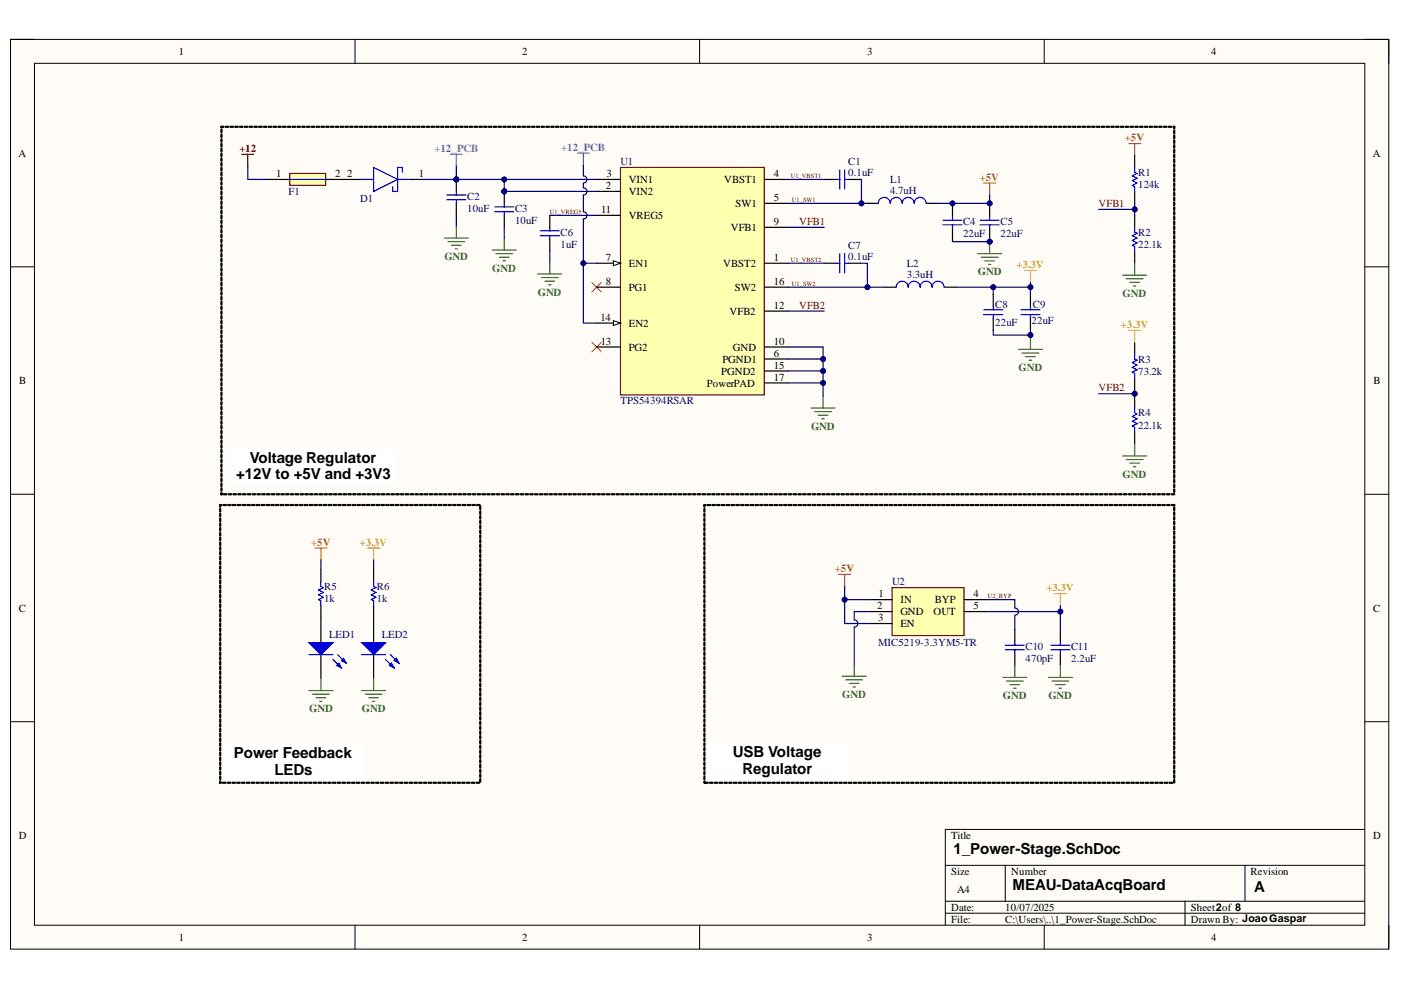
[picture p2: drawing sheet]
<svg xmlns="http://www.w3.org/2000/svg" width="297mm" height="210mm" viewBox="0 0 297 210" stroke-linecap="round" stroke-linejoin="round" font-family="sans-serif">
<defs><g id="words">
<g font-size="3.2">
<text x="50.1" y="101.6">+12V to +5V and +3V3</text>
<text x="52.9" y="98.1">Voltage Regulator</text>
<text x="49.6" y="160.8">Power Feedback</text>
<text x="155.4" y="160.5">USB Voltage</text>
<text x="58.2" y="164.3">LEDs</text>
<text x="157.4" y="164.1">Regulator</text>
<text x="202.1" y="181">1_Power-Stage.SchDoc</text>
<text x="214.7" y="188.6">MEAU-DataAcqBoard</text>
<text x="265.9" y="189.2">A</text>
</g>
<g font-size="2.3">
<text x="37.9" y="11.7">1</text>
<text x="110.7" y="11.7">2</text>
<text x="183.9" y="11.7">3</text>
<text x="256.8" y="11.7">4</text>
<text x="3.9" y="33.3">A</text>
<text x="291" y="33.3">A</text>
<text x="58.5" y="37.6">1</text>
<text x="71" y="37.6">2</text>
<text x="73.6" y="37.6">2</text>
<text x="88.8" y="37.6">1</text>
<text x="128.5" y="40.1">2</text>
<text x="128.6" y="37.6">3</text>
<text x="133.3" y="38.9">VIN1</text>
<text x="133.3" y="41.4">VIN2</text>
<text x="153.5" y="38.9">VBST1</text>
<text x="164.1" y="37.6">4</text>
<text x="127.5" y="45.2">11</text>
<text x="133.3" y="46.5">VREG5</text>
<text x="156" y="43.9">SW1</text>
<text x="164.1" y="42.7">5</text>
<text x="164.1" y="47.7">9</text>
<text x="155" y="49">VFB1</text>
<text x="128.5" y="55.3">7</text>
<text x="133.3" y="56.6">EN1</text>
<text x="153.3" y="56.6">VBST2</text>
<text x="164.1" y="55.3">1</text>
<text x="128.5" y="60.4">8</text>
<text x="133.3" y="61.7">PG1</text>
<text x="155.8" y="61.7">SW2</text>
<text x="164.1" y="60.4">16</text>
<text x="164.1" y="65.5">12</text>
<text x="127.3" y="68">14</text>
<text x="133.3" y="69.3">EN2</text>
<text x="154.7" y="66.7">VFB2</text>
<text x="127.4" y="73.1">13</text>
<text x="133.3" y="74.3">PG2</text>
<text x="153.2" y="76.9">PGND1</text>
<text x="155.4" y="74.3">GND</text>
<text x="164.1" y="73.1">10</text>
<text x="164.1" y="75.6">6</text>
<text x="4.1" y="81.4">B</text>
<text x="149.9" y="81.9">PowerPAD</text>
<text x="152.9" y="79.4">PGND2</text>
<text x="164.1" y="78.1">15</text>
<text x="164.1" y="80.7">17</text>
<text x="291.2" y="81.4">B</text>
<text x="4" y="129.7">C</text>
<text x="186" y="129.2">2</text>
<text x="186.2" y="131.7">3</text>
<text x="186.2" y="126.6">1</text>
<text x="190.9" y="127.9">IN</text>
<text x="190.9" y="130.4">GND</text>
<text x="197.9" y="130.4">OUT</text>
<text x="198.2" y="127.9">BYP</text>
<text x="206.4" y="126.6">4</text>
<text x="206.4" y="129.2">5</text>
<text x="291.1" y="129.7">C</text>
<text x="190.9" y="133">EN</text>
<text x="4" y="177.9">D</text>
<text x="201.6" y="177.9">Title</text>
<text x="291.1" y="177.9">D</text>
<text x="201.6" y="185.5">Size</text>
<text x="214.4" y="185.5">Number</text>
<text x="265.2" y="185.5">Revision</text>
<text x="202.9" y="189.3">A4</text>
<text x="201.6" y="193.1">Date:</text>
<text x="201.6" y="195.7">File:</text>
<text x="213.1" y="193.1">10/07/2025</text>
<text x="213.1" y="195.7">C:\Users\..\1_Power-Stage.SchDoc</text>
<text x="252.5" y="193.1">Sheet2of 8</text>
<text x="252.5" y="195.7">Drawn By: JoaoGaspar</text>
<text x="37.9" y="199.5">1</text>
<text x="110.7" y="199.5">2</text>
<text x="183.9" y="199.5">3</text>
<text x="256.8" y="199.5">4</text>
</g>
<g font-size="2.3" fill="#b45f06">
<text x="238.5" y="30">+5V</text>
<text x="207.7" y="38.4">+5V</text>
<text x="66" y="115.7">+5V</text>
<text x="177" y="121.3">+5V</text>
</g>
<g font-size="2.3" fill="#800000">
<text x="50.7" y="32.3">+12</text>
<text x="169.4" y="47.7">VFB1</text>
<text x="232.9" y="43.9">VFB1</text>
<text x="169.4" y="65.5">VFB2</text>
<text x="232.9" y="83">VFB2</text>
</g>
<g font-size="2.3" fill="#3d85c6">
<text x="92.1" y="32.3">+12_PCB</text>
<text x="119" y="32">+12_PCB</text>
</g>
<g font-size="2.3" fill="#000080">
<text x="131.5" y="35.1">U1</text>
<text x="179.8" y="35.1">C1</text>
<text x="61.2" y="41.4">F1</text>
<text x="179.8" y="37.3">0.1uF</text>
<text x="188.7" y="41.1">4.7uH</text>
<text x="188.7" y="38.9">L1</text>
<text x="241.3" y="39.9">124k</text>
<text x="241.3" y="37.3">R1</text>
<text x="76.4" y="42.9">D1</text>
<text x="99" y="44.9">10uF</text>
<text x="99" y="42.4">C2</text>
<text x="109.2" y="47.5">10uF</text>
<text x="109.2" y="44.9">C3</text>
<text x="204.2" y="47.7">C4</text>
<text x="212.1" y="47.7">C5</text>
<text x="118.8" y="52.5">1uF</text>
<text x="118.8" y="50">C6</text>
<text x="179.8" y="52.8">C7</text>
<text x="204.2" y="50.3">22uF</text>
<text x="212.1" y="50.3">22uF</text>
<text x="241.3" y="52.5">22.1k</text>
<text x="241.3" y="50">R2</text>
<text x="179.8" y="55.1">0.1uF</text>
<text x="192.3" y="58.9">3.3uH</text>
<text x="192.3" y="56.6">L2</text>
<text x="211" y="65.2">C8</text>
<text x="219" y="65.2">C9</text>
<text x="211" y="69">22uF</text>
<text x="218.7" y="68.8">22uF</text>
<text x="241.3" y="76.9">R3</text>
<text x="241.3" y="79.4">73.2k</text>
<text x="131.5" y="85.8">TPS54394RSAR</text>
<text x="241.3" y="88.3">R4</text>
<text x="241.3" y="90.9">22.1k</text>
<text x="68.8" y="125.1">R5</text>
<text x="79.9" y="125.1">R6</text>
<text x="189.1" y="124.1">U2</text>
<text x="68.8" y="127.7">1k</text>
<text x="79.9" y="127.7">1k</text>
<text x="69.8" y="135.3">LED1</text>
<text x="80.9" y="135.3">LED2</text>
<text x="186.2" y="137">MIC5219-3.3YM5-TR</text>
<text x="217.5" y="137.8">C10</text>
<text x="227.1" y="137.8">C11</text>
<text x="217.5" y="140.3">470pF</text>
<text x="227.1" y="140.3">2.2uF</text>
</g>
<g font-size="2.3" fill="#38761d">
<text x="94.2" y="55.1">GND</text>
<text x="104.4" y="57.6">GND</text>
<text x="207.3" y="58.4">GND</text>
<text x="114" y="62.7">GND</text>
<text x="238" y="62.9">GND</text>
<text x="215.9" y="78.7">GND</text>
<text x="172" y="91.2">GND</text>
<text x="238" y="101.3">GND</text>
<text x="178.6" y="147.9">GND</text>
<text x="212.6" y="148.2">GND</text>
<text x="222.3" y="148.2">GND</text>
<text x="65.6" y="151.1">GND</text>
<text x="76.7" y="151.1">GND</text>
</g>
<g font-size="2.3" fill="#f90">
<text x="215.5" y="56.9">+3.3V</text>
<text x="237.7" y="69.5">+3.3V</text>
<text x="76.3" y="115.7">+3.3V</text>
<text x="221.9" y="125.4">+3.3V</text>
</g>
<g font-size="1.4" fill="#800000">
<text x="167.6" y="37.8">U1_VBST1</text>
<text x="116.6" y="45.4">U1_VREG5</text>
<text x="167.9" y="42.8">U1_SW1</text>
<text x="167.6" y="55.5">U1_VBST2</text>
<text x="167.9" y="60.6">U1_SW2</text>
<text x="209.4" y="126.8">U2_BYP</text>
</g>
</g></defs>
<path d="M2.2 8.4h292.2v192.8h-292.2z" fill-rule="evenodd" fill="#fffcf8"/>
<path d="M2.2 8.4h292.2v192.8h-292.2z" fill="none" stroke="#000" stroke-width=".21"/>
<path d="M7.3 13.4h282.1v182.8h-282.1z" fill-rule="evenodd" fill="#fffcf8"/>
<g fill="none" stroke="#000" stroke-width=".21">
<path d="M2.2 8.3h5.1M7.3 13.4h282.1v182.8h-282.1zM75.3 8.3v5.1M148.3 8.3v5.1M221.4 8.4v5M289.4 8.4h5v5M2.2 56.6h5.1M289.4 56.6h5M2.2 104.8h5.1M289.4 104.8h5M2.2 153h5.1M289.4 153h5"/>
<path d="M289.4 175.9h-89v20.3M75.3 196.2v5M148.3 196.2v5M200.4 183.5h89M200.4 191.1h89M200.4 193.6h89M213.1 183.5v7.6M221.4 196.2v5M251.2 191.1v5.1M264 183.5v7.6M294.4 196.2v5"/>
</g>
<path d="M189.1 124.6h15.3v10.1h-15.3z" fill-rule="evenodd" fill="#ffffb0"/>
<path d="M189.1 124.6h15.3v10.1h-15.3z" fill="none" stroke="#800000" stroke-width=".25"/>
<g fill="none" stroke="#000" stroke-width=".25">
<path d="M174.8 38.1h2.5M179.8 38.1h2.6M240.6 33v2.5M174.8 55.8h2.5M179.8 55.8h2.6M183.7 43.1h2.5M196.4 43.1h2.5M201.9 43.4v2.5M201.9 48.5v2.5M209.8 43.4v2.5M209.8 48.5v2.5M240.6 40.6v2.5"/>
<path d="M240.6 45.7v2.5M240.6 53.3v2.5M187.5 60.9h2.5M200.2 60.9h2.5M210.6 62.4v2.5M210.6 67.5v2.5M218.5 62.4v2.5M218.5 67.5v2.5M240.6 72.6v2.5M240.6 80.2v2.5M240.6 84v2.5M240.6 91.6v2.5"/>
<path d="M184.1 127.1h5M184.1 129.7h5M184.1 132.2h5M204.4 127.1h5.1M204.4 129.7h5.1M215.2 133.5v2.5M215.2 138.6v2.5M224.8 133.5v2.5M224.8 138.6v2.5"/>
</g>
<g fill="none" stroke="#00f" stroke-width=".25">
<path d="M177.3 38.1h.8M178.1 36v4.1M179.1 36v4.1M179.1 38.1h.7M240.6 35.5v1l.5 .3-1 .5 1 .5-1 .5 1 .5-1 .5 .5 .3v1M177.3 55.8h.8M178.1 53.8v4M179.1 53.8v4M179.1 55.8h.7M186.2 43.1a1.27 1.27 0 0 1 1.3-1.2 1.27 1.27 0 0 1 1.2 1.2 1.27 1.27 0 0 1 1.3-1.2 1.27 1.27 0 0 1 1.3 1.2 1.27 1.27 0 0 1 1.2-1.2 1.27 1.27 0 0 1 1.3 1.2 1.27 1.27 0 0 1 1.3-1.2 1.27 1.27 0 0 1 1.3 1.2M199.9 46.7h4.1M199.9 47.7h4.1"/>
<path d="M201.9 45.9v.8M201.9 47.7v.8M207.8 46.7h4.1M207.8 47.7h4.1M209.8 45.9v.8M209.8 47.7v.8M240.6 48.2v1l.5 .3-1 .5 1 .5-1 .5 1 .5-1 .5 .5 .3v1M190 60.9a1.27 1.27 0 0 1 1.3-1.3 1.27 1.27 0 0 1 1.2 1.3 1.27 1.27 0 0 1 1.3-1.3 1.27 1.27 0 0 1 1.3 1.3 1.27 1.27 0 0 1 1.3-1.3 1.27 1.27 0 0 1 1.2 1.3 1.27 1.27 0 0 1 1.3-1.3 1.27 1.27 0 0 1 1.3 1.3M208.6 65.7h4M208.6 66.7h4M210.6 64.9v.8M210.6 66.7v.8"/>
<path d="M216.4 65.7h4.1M216.4 66.7h4.1M218.5 64.9v.8M218.5 66.7v.8M240.6 75.1v1l.5 .3-1 .5 1 .5-1 .5 1 .5-1 .5 .5 .3v1M240.6 86.5v1l.5 .3-1 .5 1 .5-1 .5 1 .5-1 .5 .5 .3v1M213.1 136.8h4.1M213.1 137.8h4.1M215.2 136v.8M215.2 137.8v.8M222.8 136.8h4.1M222.8 137.8h4.1"/>
<path d="M224.8 136v.8M224.8 137.8v.8"/>
</g>
<g fill="none" stroke="#38761d" stroke-width=".25">
<path d="M207.3 53.8h5.1M208 54.5h3.6M208.8 55.3h2M209.6 56.1h.5M209.8 51.2v2.6M238 58.3h5.1M238.8 59.1h3.6M239.6 59.9h2M240.6 55.8v2.5M215.9 74.1h5.1M216.7 74.9h3.5M217.4 75.6h2.1"/>
<path d="M218.2 76.4h.5M218.5 71.5v2.6M240.3 60.6h.5M172 86.5h5M172.7 87.3h3.6M173.5 88h2M174.3 88.8h.5M174.5 84v2.5M238 96.7h5.1M238.8 97.4h3.6M239.6 98.2h2M240.3 99h.5"/>
<path d="M240.6 94.1v2.6M178.6 143.4h5.1M179.3 144.1h3.6M180.1 144.9h2M180.9 145.7h.5M181.1 140.8v2.6M212.6 143.6h5.1M213.4 144.4h3.5M214.1 145.2h2.1M214.9 145.9h.5M215.2 141.1v2.5M222.3 143.6h5.1"/>
<path d="M223 144.4h3.6M223.8 145.2h2M224.6 145.9h.5M224.8 141.1v2.5"/>
</g>
<path d="M217.2 57.3h2.5M218.5 57.3v2.6M239.3 70h2.5M240.6 70v2.6" fill="none" stroke="#f90" stroke-width=".25"/>
<path d="M125.5 59.9l2 2M127.5 59.9l-2 2M125.5 72.6l2 2M127.5 72.6l-2 2" fill="none" stroke="#f00" stroke-width=".21"/>
<path d="M239.3 30.4h2.5M240.6 30.4v2.6" fill="none" stroke="#b45f06" stroke-width=".25"/>
<circle cx="209.8" cy="51.2" r=".51" fill="#000080"/>
<circle cx="209.8" cy="51.2" r=".51" fill="none" stroke="#000080" stroke-width=".21"/>
<path d="M208.6 38.8h2.5M209.8 38.8v2.5" fill="none" stroke="#b45f06" stroke-width=".25"/>
<circle cx="106.9" cy="40.6" r=".51" fill="#000080"/>
<circle cx="106.9" cy="40.6" r=".51" fill="none" stroke="#000080" stroke-width=".21"/>
<path d="M106.9 40.6v2.5M106.9 45.7v2.5" fill="none" stroke="#000" stroke-width=".25"/>
<circle cx="106.9" cy="40.6" r=".51" fill="#000080"/>
<circle cx="106.9" cy="40.6" r=".51" fill="none" stroke="#000080" stroke-width=".21"/>
<path d="M104.9 43.9h4M104.9 44.9h4M106.9 43.1v.8M106.9 44.9v.8M114.5 49h4.1M114.5 50h4.1M116.6 48.2v.8M116.6 50v.7" fill="none" stroke="#00f" stroke-width=".25"/>
<path d="M116.6 45.7v2.5M116.6 50.7v2.6" fill="none" stroke="#000" stroke-width=".25"/>
<path d="M114 58.1h5.1M114.8 58.9h3.5M115.6 59.6h2M116.6 55.6v2.5M116.3 60.4h.5" fill="none" stroke="#38761d" stroke-width=".25"/>
<path d="M122.4 32.5h2.6M123.7 32.5v2.5" fill="none" stroke="#3d85c6" stroke-width=".25"/>
<circle cx="96.7" cy="38" r=".51" fill="#000080"/>
<circle cx="96.7" cy="38" r=".51" fill="none" stroke="#000080" stroke-width=".21"/>
<path d="M96.7 38v2.6M96.7 43.1v2.6" fill="none" stroke="#000" stroke-width=".25"/>
<circle cx="96.7" cy="38" r=".51" fill="#000080"/>
<circle cx="96.7" cy="38" r=".51" fill="none" stroke="#000080" stroke-width=".21"/>
<path d="M76.7 38h2.5M79.2 35.5l5.1 2.5-5.1 2.6zM84.3 38h2.5M85.3 36.5v-1h-1v5.1h-1v-1M94.7 41.3h4.1M94.7 42.4h4.1M96.7 40.6v.7M96.7 42.4v.7" fill="none" stroke="#00f" stroke-width=".25"/>
<path d="M94.2 50.5h5.1M95 51.2h3.5M95.7 52h2.1M96.5 52.8h.5M96.7 47.9v2.6M104.4 53h5.1M105.1 53.8h3.6M105.9 54.5h2M106.7 55.3h.5M106.9 50.5v2.5" fill="none" stroke="#38761d" stroke-width=".25"/>
<path d="M95.5 32.7h2.5M96.7 32.7v2.6" fill="none" stroke="#3d85c6" stroke-width=".25"/>
<path d="M74.1 38h2.6M86.8 38h2.6" fill="none" stroke="#000" stroke-width=".25"/>
<path d="M61.4 36.8h7.7v2.5h-7.7z" fill-rule="evenodd" fill="#ffffb0"/>
<path d="M51.3 32.7h2.5M52.5 32.7v2.6M61.4 36.8h7.7v2.5h-7.7z" fill="none" stroke="#800000" stroke-width=".25"/>
<path d="M56.3 38h5.1M69.1 38h5M79.2 131.2v5.1M79.2 138.8v5.1" fill="none" stroke="#000" stroke-width=".25"/>
<path d="M61.4 38h7.7" fill="none" stroke="#00f" stroke-width=".25"/>
<path d="M177.8 121.8h2.5M179.1 121.8v2.5" fill="none" stroke="#b45f06" stroke-width=".25"/>
<path d="M223.5 125.9h2.6M224.8 125.9v2.5" fill="none" stroke="#f90" stroke-width=".25"/>
<path d="M76.7 136.3h5.1l-2.6 2.5z" fill="#00f"/>
<path d="M76.7 136.3h5.1l-2.6 2.5zM81.8 139.8l1.7 1.8M82.8 138.8l1.8 1.8" fill="none" stroke="#00f" stroke-width=".25"/>
<path d="M82.5 141.1l.5-.5 .5 1z" fill="#00f"/>
<path d="M82.5 141.1l.5-.5 .5 1z" fill="none" stroke="#00f" stroke-width=".25"/>
<path d="M83.5 140.1l.5-.5 .6 1z" fill="#00f"/>
<path d="M76.7 138.8h5.1M79.2 123.3v1l.5 .3-1 .5 1 .5-1 .5 1 .5-1 .5 .5 .3v1M83.5 140.1l.5-.5 .6 1z" fill="none" stroke="#00f" stroke-width=".25"/>
<path d="M68 131.2v5.1M68 138.8v5.1M79.2 120.8v2.5M79.2 128.4v2.5" fill="none" stroke="#000" stroke-width=".25"/>
<path d="M77.9 116.2h2.6M79.2 116.2v2.6" fill="none" stroke="#f90" stroke-width=".25"/>
<path d="M76.7 146.4h5.1M77.4 147.2h3.6M78.2 147.9h2M79 148.7h.5M79.2 143.9v2.5" fill="none" stroke="#38761d" stroke-width=".25"/>
<path d="M65.5 136.3h5.1l-2.6 2.5z" fill="#00f"/>
<path d="M65.5 136.3h5.1l-2.6 2.5zM70.6 139.8l1.8 1.8M71.6 138.8l1.8 1.8" fill="none" stroke="#00f" stroke-width=".25"/>
<path d="M71.3 141.1l.5-.5 .6 1z" fill="#00f"/>
<path d="M71.3 141.1l.5-.5 .6 1z" fill="none" stroke="#00f" stroke-width=".25"/>
<path d="M72.4 140.1l.5-.5 .5 1z" fill="#00f"/>
<path d="M65.5 138.8h5.1M68 123.3v1l.5 .3-1 .5 1 .5-1 .5 1 .5-1 .5 .5 .3v1M72.4 140.1l.5-.5 .5 1z" fill="none" stroke="#00f" stroke-width=".25"/>
<path d="M68 120.8v2.5M68 128.4v2.5" fill="none" stroke="#000" stroke-width=".25"/>
<path d="M65.5 146.4h5.1M66.3 147.2h3.5M67 147.9h2.1M67.8 148.7h.5M68 143.9v2.5" fill="none" stroke="#38761d" stroke-width=".25"/>
<path d="M66.8 116.2h2.5M68 116.2v2.6" fill="none" stroke="#b45f06" stroke-width=".25"/>
<path d="M131.6 35.5h30.5v48.2h-30.5z" fill-rule="evenodd" fill="#ffffb0"/>
<path d="M131.6 35.5h30.5v48.2h-30.5z" fill="none" stroke="#800000" stroke-width=".25"/>
<path d="M126.5 38h5.1M162.1 38h5M126.5 40.6h5.1M126.5 55.8h5.1M162.1 55.8h5M162.1 43.1h5M162.1 60.9h5" fill="none" stroke="#000" stroke-width=".25"/>
<path d="M130 55.3l1.6 .5-1.6 .5z" fill="#f8fcff"/>
<path d="M130 55.3l1.6 .5-1.6 .5z" fill="none" stroke="#000" stroke-width=".21"/>
<path d="M126.5 68.5h5.1" fill="none" stroke="#000" stroke-width=".25"/>
<path d="M130 68l1.6 .5-1.6 .5z" fill="#f8fcff"/>
<path d="M130 68l1.6 .5-1.6 .5z" fill="none" stroke="#000" stroke-width=".21"/>
<path d="M126.5 45.7h5.1M162.1 48.2h5M126.5 60.9h5.1M126.5 73.6h5.1M162.1 73.6h5M162.1 66h5M162.1 76.1h5M162.1 78.7h5M162.1 81.2h5" fill="none" stroke="#000" stroke-width=".25"/>
<path d="M46.9 104.5h.2l-.1 .4zM46.9 103.4l.2 .1-.1 .7-.2-.2zM46.9 102.4l.2 .1-.1 .7-.2-.2zM46.9 101.4l.2 .1-.1 .6-.2-.1zM46.9 100.4l.2 .1-.1 .6-.2-.1zM46.9 99.4l.2 .1-.1 .6-.2-.1zM46.9 98.4l.2 .1-.1 .6-.2-.1zM46.9 97.4l.2 .1-.1 .6-.2-.1zM46.9 96.3l.2 .1-.1 .7-.2-.2zM46.9 95.3l.2 .1-.1 .7-.2-.2zM46.9 94.3l.2 .1-.1 .6-.2-.1zM46.9 93.3l.2 .1-.1 .6-.2-.1zM46.9 92.3l.2 .1-.1 .6-.2-.1zM46.9 91.3l.2 .1-.1 .6-.2-.1zM46.9 90.3l.2 .1-.1 .6-.2-.1zM46.9 89.2l.2 .1-.1 .7-.2-.2zM46.9 88.2l.2 .1-.1 .7-.2-.2zM46.9 87.2l.2 .1-.1 .6-.2-.1zM46.9 86.2l.2 .1-.1 .6-.2-.1zM46.9 85.2l.2 .1-.1 .6-.2-.1zM46.9 84.2l.2 .1-.1 .6-.2-.1zM46.9 83.2l.2 .1-.1 .6-.2-.1zM46.9 82.2h.2l-.1 .7-.2-.1zM46.9 81.1l.2 .1-.1 .7-.2-.2zM46.9 80.1l.2 .1-.1 .7-.2-.2zM46.9 79.1l.2 .1-.1 .6-.2-.1zM46.9 78.1l.2 .1-.1 .6-.2-.1zM46.9 77.1l.2 .1-.1 .6-.2-.1zM46.9 76.1l.2 .1-.1 .6-.2-.1zM46.9 75.1h.2l-.1 .7-.2-.1zM46.9 74l.2 .1-.1 .7-.2-.2zM46.9 73l.2 .1-.1 .7-.2-.2zM46.9 72l.2 .1-.1 .6-.2-.1zM46.9 71l.2 .1-.1 .6-.2-.1zM46.9 70l.2 .1-.1 .6-.2-.1zM46.9 69l.2 .1-.1 .6-.2-.1zM46.9 68l.2 .1-.1 .6-.2-.1zM46.9 66.9l.2 .1-.1 .7-.2-.2zM46.9 65.9l.2 .1-.1 .7-.2-.2zM46.9 64.9l.2 .1-.1 .6-.2-.1zM46.9 63.9l.2 .1-.1 .6-.2-.1zM46.9 62.9l.2 .1-.1 .6-.2-.1zM46.9 61.9l.2 .1-.1 .6-.2-.1zM46.9 60.9l.2 .1-.1 .6-.2-.1zM46.9 59.9h.2l-.1 .7-.2-.2zM46.9 58.8l.2 .1-.1 .7-.2-.2zM46.9 57.8l.2 .1-.1 .6-.2-.1zM46.9 56.8l.2 .1-.1 .6-.2-.1zM46.9 55.8l.2 .1-.1 .6-.2-.1zM46.9 54.8l.2 .1-.1 .6-.2-.1zM46.9 53.8l.2 .1-.1 .6-.2-.1zM46.9 52.8h.2l-.1 .7-.2-.1zM46.9 51.7l.2 .1-.1 .7-.2-.2zM46.9 50.7l.2 .1-.1 .7-.2-.2zM46.9 49.7l.2 .1-.1 .6-.2-.1zM46.9 48.7l.2 .1-.1 .6-.2-.1zM46.9 47.7l.2 .1-.1 .6-.2-.1zM46.9 46.7l.2 .1-.1 .6-.2-.1zM46.9 45.7h.2l-.1 .7-.2-.1zM46.9 44.6l.2 .1-.1 .7-.2-.2zM46.9 43.6l.2 .1-.1 .7-.2-.2zM46.9 42.6l.2 .1-.1 .6-.2-.1zM46.9 41.6l.2 .1-.1 .6-.2-.1zM46.9 40.6l.2 .1-.1 .6-.2-.1zM46.9 39.6l.2 .1-.1 .6-.2-.1zM46.9 38.6l.2 .1-.1 .6-.2-.1zM46.9 37.5l.2 .1-.1 .7-.2-.2zM46.9 36.5l.2 .1-.1 .7-.2-.2zM46.9 35.5l.2 .1-.1 .6-.2-.1zM46.9 34.5l.2 .1-.1 .6-.2-.1zM46.9 33.5l.2 .1-.1 .6-.2-.1zM46.9 32.5l.2 .1-.1 .6-.2-.1zM46.9 31.5l.2 .1-.1 .6-.2-.1zM46.9 30.5h.2l-.1 .7-.2-.2zM46.9 29.4l.2 .1-.1 .7-.2-.2zM46.9 28.4l.2 .1-.1 .6-.2-.1zM46.9 27.4l.2 .1-.1 .6-.2-.1zM46.8 26.8l.7 .1-.5 .1 .1-.1-.1 .2zM47.8 26.8h.6l.1 .1-.6 .1zM48.8 26.8h.6l.1 .1-.6 .1zM49.8 26.8h.6l.1 .1-.6 .1zM50.8 26.8h.6l.1 .1-.6 .1zM51.8 26.8h.6l.1 .1-.6 .1zM52.8 26.8h.6l.2 .1-.7 .1zM53.9 26.8h.5l.2 .1-.7 .1zM54.9 26.8h.6l.1 .1-.6 .1zM55.9 26.8h.6l.1 .1-.6 .1zM56.9 26.8h.6l.1 .1-.6 .1zM57.9 26.8h.6l.1 .1-.6 .1zM58.9 26.8h.6l.2 .1-.7 .1zM59.9 26.8h.6l.2 .1-.7 .1zM61 26.8h.6l.1 .1-.7 .1zM62 26.8h.6l.1 .1-.6 .1zM63 26.8h.6l.1 .1-.6 .1zM64 26.8h.6l.1 .1-.6 .1zM65 26.8h.6l.1 .1-.6 .1zM66 26.8h.6l.2 .1-.7 .1zM67 26.8h.6l.2 .1-.7 .1zM68.1 26.8h.6l.1 .1-.6 .1zM69.1 26.8h.6l.1 .1-.6 .1zM70.1 26.8h.6l.1 .1-.6 .1zM71.1 26.8h.6l.1 .1-.6 .1zM72.1 26.8h.6l.1 .1-.6 .1zM73.1 26.8h.6l.2 .1-.7 .1zM74.2 26.8h.5l.2 .1-.7 .1zM75.2 26.8h.6l.1 .1-.6 .1zM76.2 26.8h.6l.1 .1-.6 .1zM77.2 26.8h.6l.1 .1-.6 .1zM78.2 26.8h.6l.1 .1-.6 .1zM79.2 26.8h.6l.2 .1-.7 .1zM80.2 26.8h.6l.2 .1-.7 .1zM81.3 26.8h.6l.1 .1-.7 .1zM82.3 26.8h.6l.1 .1-.6 .1zM83.3 26.8h.6l.1 .1-.6 .1zM84.3 26.8h.6l.1 .1-.6 .1zM85.3 26.8h.6l.1 .1-.6 .1zM86.3 26.8h.6l.2 .1-.7 .1zM87.3 26.8h.6l.2 .1-.7 .1zM88.4 26.8h.6l.1 .1-.6 .1zM89.4 26.8h.6l.1 .1-.6 .1zM90.4 26.8h.6l.1 .1-.6 .1zM91.4 26.8h.6l.1 .1-.6 .1zM92.4 26.8h.6l.1 .1-.6 .1zM93.4 26.8h.6l.2 .1-.7 .1zM94.5 26.8h.5l.2 .1-.7 .1zM95.5 26.8h.6l.1 .1-.6 .1zM96.5 26.8h.6l.1 .1-.6 .1zM97.5 26.8h.6l.1 .1-.6 .1zM98.5 26.8h.6l.1 .1-.6 .1zM99.5 26.8h.6l.1 .1-.6 .1zM100.5 26.8h.6l.2 .1-.7 .1zM101.6 26.8h.6l.1 .1-.7 .1zM102.6 26.8h.6l.1 .1-.6 .1zM103.6 26.8h.6l.1 .1-.6 .1zM104.6 26.8h.6l.1 .1-.6 .1zM105.6 26.8h.6l.1 .1-.6 .1zM106.6 26.8h.6l.2 .1-.7 .1zM107.6 26.8h.6l.2 .1-.7 .1zM108.7 26.8h.6l.1 .1-.7 .1zM109.7 26.8h.6l.1 .1-.6 .1zM110.7 26.8h.6l.1 .1-.6 .1zM111.7 26.8h.6l.1 .1-.6 .1zM112.7 26.8h.6l.1 .1-.6 .1zM113.7 26.8h.6l.2 .1-.7 .1zM114.8 26.8h.5l.2 .1-.7 .1zM115.8 26.8h.6l.1 .1-.6 .1zM116.8 26.8h.6l.1 .1-.6 .1zM117.8 26.8h.6l.1 .1-.6 .1zM118.8 26.8h.6l.1 .1-.6 .1zM119.8 26.8h.6l.1 .1-.6 .1zM120.8 26.8h.6l.2 .1-.7 .1zM121.9 26.8h.6l.1 .1-.7 .1zM122.9 26.8h.6l.1 .1-.6 .1zM123.9 26.8h.6l.1 .1-.6 .1zM124.9 26.8h.6l.1 .1-.6 .1zM125.9 26.8h.6l.1 .1-.6 .1zM126.9 26.8h.6l.2 .1-.7 .1zM127.9 26.8h.6l.2 .1-.7 .1zM129 26.8h.6l.1 .1-.7 .1zM130 26.8h.6l.1 .1-.6 .1zM131 26.8h.6l.1 .1-.6 .1zM132 26.8h.6l.1 .1-.6 .1zM133 26.8h.6l.1 .1-.6 .1zM134 26.8h.6l.2 .1-.7 .1zM135.1 26.8h.5l.2 .1-.7 .1zM136.1 26.8h.6l.1 .1-.6 .1zM137.1 26.8h.6l.1 .1-.6 .1zM138.1 26.8h.6l.1 .1-.6 .1zM139.1 26.8h.6l.1 .1-.6 .1zM140.1 26.8h.6l.1 .1-.6 .1zM141.1 26.8h.6l.2 .1-.7 .1zM142.2 26.8h.6l.1 .1-.7 .1zM143.2 26.8h.6l.1 .1-.6 .1zM144.2 26.8h.6l.1 .1-.6 .1zM145.2 26.8h.6l.1 .1-.6 .1zM146.2 26.8h.6l.1 .1-.6 .1zM147.2 26.8h.6l.2 .1-.7 .1zM148.2 26.8h.6l.2 .1-.7 .1zM149.3 26.8h.6l.1 .1-.7 .1zM150.3 26.8h.6l.1 .1-.6 .1zM151.3 26.8h.6l.1 .1-.6 .1zM152.3 26.8h.6l.1 .1-.6 .1zM153.3 26.8h.6l.1 .1-.6 .1zM154.3 26.8h.6l.2 .1-.7 .1zM155.4 26.8h.5l.2 .1-.7 .1zM156.4 26.8h.6l.1 .1-.6 .1zM157.4 26.8h.6l.1 .1-.6 .1zM158.4 26.8h.6l.1 .1-.6 .1zM159.4 26.8h.6l.1 .1-.6 .1zM160.4 26.8h.6l.1 .1-.6 .1zM161.4 26.8h.6l.2 .1-.7 .1zM162.5 26.8h.6l.1 .1-.7 .1zM163.5 26.8h.6l.1 .1-.6 .1zM164.5 26.8h.6l.1 .1-.6 .1zM165.5 26.8h.6l.1 .1-.6 .1zM166.5 26.8h.6l.1 .1-.6 .1zM167.5 26.8h.6l.2 .1-.7 .1zM168.5 26.8h.6l.2 .1-.7 .1zM169.6 26.8h.6l.1 .1-.7 .1zM170.6 26.8h.6l.1 .1-.6 .1zM171.6 26.8h.6l.1 .1-.6 .1zM172.6 26.8h.6l.1 .1-.6 .1zM173.6 26.8h.6l.1 .1-.6 .1zM174.6 26.8h.6l.2 .1-.7 .1zM175.7 26.8h.5l.2 .1-.7 .1zM176.7 26.8h.6l.1 .1-.6 .1zM177.7 26.8h.6l.1 .1-.6 .1zM178.7 26.8h.6l.1 .1-.6 .1zM179.7 26.8h.6l.1 .1-.6 .1zM180.7 26.8h.6l.1 .1-.6 .1zM181.7 26.8h.6l.2 .1-.7 .1zM182.8 26.8h.6l.1 .1-.7 .1zM183.8 26.8h.6l.1 .1-.6 .1zM184.8 26.8h.6l.1 .1-.6 .1zM185.8 26.8h.6l.1 .1-.6 .1zM186.8 26.8h.6l.1 .1-.6 .1zM187.8 26.8h.6l.2 .1-.7 .1zM188.8 26.8h.6l.2 .1-.7 .1zM189.9 26.8h.6l.1 .1-.7 .1zM190.9 26.8h.6l.1 .1-.6 .1zM191.9 26.8h.6l.1 .1-.6 .1zM192.9 26.8h.6l.1 .1-.6 .1zM193.9 26.8h.6l.1 .1-.6 .1zM194.9 26.8h.6l.2 .1-.7 .1zM196 26.8h.5l.2 .1-.7 .1zM197 26.8h.6l.1 .1-.6 .1zM198 26.8h.6l.1 .1-.6 .1zM199 26.8h.6l.1 .1-.6 .1zM200 26.8h.6l.1 .1-.6 .1zM201 26.8h.6l.1 .1-.6 .1zM202 26.8h.6l.2 .1-.7 .1zM203.1 26.8h.5l.2 .1-.7 .1zM204.1 26.8h.6l.1 .1-.6 .1zM205.1 26.8h.6l.1 .1-.6 .1zM206.1 26.8h.6l.1 .1-.6 .1zM207.1 26.8h.6l.1 .1-.6 .1zM208.1 26.8h.6l.2 .1-.7 .1zM209.1 26.8h.6l.2 .1-.7 .1zM210.2 26.8h.6l.1 .1-.7 .1zM211.2 26.8h.6l.1 .1-.6 .1zM212.2 26.8h.6l.1 .1-.6 .1zM213.2 26.8h.6l.1 .1-.6 .1zM214.2 26.8h.6l.1 .1-.6 .1zM215.2 26.8h.6l.2 .1-.7 .1zM216.2 26.8h.6l.2 .1-.7 .1zM217.3 26.8h.6l.1 .1-.6 .1zM218.3 26.8h.6l.1 .1-.6 .1zM219.3 26.8h.6l.1 .1-.6 .1zM220.3 26.8h.6l.1 .1-.6 .1zM221.3 26.8h.6l.1 .1-.6 .1zM222.3 26.8h.6l.2 .1-.7 .1zM223.4 26.8h.5l.2 .1-.7 .1zM224.4 26.8h.6l.1 .1-.6 .1zM225.4 26.8h.6l.1 .1-.6 .1zM226.4 26.8h.6l.1 .1-.6 .1zM227.4 26.8h.6l.1 .1-.6 .1zM228.4 26.8h.6l.2 .1-.7 .1zM229.4 26.8h.6l.2 .1-.7 .1zM230.5 26.8h.6l.1 .1-.7 .1zM231.5 26.8h.6l.1 .1-.6 .1zM232.5 26.8h.6l.1 .1-.6 .1zM233.5 26.8h.6l.1 .1-.6 .1zM234.5 26.8h.6l.1 .1-.6 .1zM235.5 26.8h.6l.2 .1-.7 .1zM236.5 26.8h.6l.2 .1-.7 .1zM237.6 26.8h.6l.1 .1-.6 .1zM238.6 26.8h.6l.1 .1-.6 .1zM239.6 26.8h.6l.1 .1-.6 .1zM240.6 26.8h.6l.1 .1-.6 .1zM241.6 26.8h.6l.1 .1-.6 .1zM242.6 26.8h.6l.2 .1-.7 .1zM243.7 26.8h.5l.2 .1-.7 .1zM244.7 26.8h.6l.1 .1-.6 .1zM245.7 26.8h.6l.1 .1-.6 .1zM246.7 26.8h.6l.1 .1-.6 .1zM247.7 26.8h.6l.1 .1-.6 .1zM248.7 26.8h.4v.5h-.2l-.1-.4 .2 .1h-.3zM248.9 27.7l.2 .1-.1 .6-.2-.1zM248.9 28.7l.2 .1-.1 .6-.2-.1zM248.9 29.7l.2 .1-.1 .6-.2-.1zM248.9 30.7l.2 .1-.1 .6-.2-.1zM248.9 31.7l.2 .1-.1 .6-.2-.1zM248.9 32.7l.2 .1-.1 .7-.2-.2zM248.9 33.7l.2 .1-.1 .7-.2-.2zM248.9 34.8l.2 .1-.1 .6-.2-.1zM248.9 35.8l.2 .1-.1 .6-.2-.1zM248.9 36.8l.2 .1-.1 .6-.2-.1zM248.9 37.8l.2 .1-.1 .6-.2-.1zM248.9 38.8l.2 .1-.1 .6-.2-.1zM248.9 39.8l.2 .1-.1 .7-.2-.2zM248.9 40.8l.2 .1-.1 .7-.2-.2zM248.9 41.9h.2l-.1 .7-.2-.1zM248.9 42.9l.2 .1-.1 .6-.2-.1zM248.9 43.9l.2 .1-.1 .6-.2-.1zM248.9 44.9l.2 .1-.1 .6-.2-.1zM248.9 45.9l.2 .1-.1 .6-.2-.1zM248.9 46.9l.2 .1-.1 .6-.2-.1zM248.9 47.9l.2 .1-.1 .7-.2-.2zM248.9 49h.2l-.1 .7-.2-.1zM248.9 50l.2 .1-.1 .6-.2-.1zM248.9 51l.2 .1-.1 .6-.2-.1zM248.9 52l.2 .1-.1 .6-.2-.1zM248.9 53l.2 .1-.1 .6-.2-.1zM248.9 54l.2 .1-.1 .6-.2-.1zM248.9 55l.2 .1-.1 .7-.2-.2zM248.9 56l.2 .1-.1 .7-.2-.2zM248.9 57.1l.2 .1-.1 .6-.2-.1zM248.9 58.1l.2 .1-.1 .6-.2-.1zM248.9 59.1l.2 .1-.1 .6-.2-.1zM248.9 60.1l.2 .1-.1 .6-.2-.1zM248.9 61.1l.2 .1-.1 .6-.2-.1zM248.9 62.1l.2 .1-.1 .7-.2-.2zM248.9 63.1l.2 .1-.1 .7-.2-.2zM248.9 64.2h.2l-.1 .7-.2-.1zM248.9 65.2l.2 .1-.1 .6-.2-.1zM248.9 66.2l.2 .1-.1 .6-.2-.1zM248.9 67.2l.2 .1-.1 .6-.2-.1zM248.9 68.2l.2 .1-.1 .6-.2-.1zM248.9 69.2l.2 .1-.1 .7-.2-.2zM248.9 70.2l.2 .1-.1 .7-.2-.2zM248.9 71.3h.2l-.1 .7-.2-.1zM248.9 72.3l.2 .1-.1 .6-.2-.1zM248.9 73.3l.2 .1-.1 .6-.2-.1zM248.9 74.3l.2 .1-.1 .6-.2-.1zM248.9 75.3l.2 .1-.1 .6-.2-.1zM248.9 76.3l.2 .1-.1 .6-.2-.1zM248.9 77.3l.2 .1-.1 .7-.2-.2zM248.9 78.4h.2l-.1 .7-.2-.2zM248.9 79.4l.2 .1-.1 .6-.2-.1zM248.9 80.4l.2 .1-.1 .6-.2-.1zM248.9 81.4l.2 .1-.1 .6-.2-.1zM248.9 82.4l.2 .1-.1 .6-.2-.1zM248.9 83.4l.2 .1-.1 .6-.2-.1zM248.9 84.4l.2 .1-.1 .7-.2-.2zM248.9 85.4l.2 .1-.1 .7-.2-.2zM248.9 86.5l.2 .1-.1 .6-.2-.1zM248.9 87.5l.2 .1-.1 .6-.2-.1zM248.9 88.5l.2 .1-.1 .6-.2-.1zM248.9 89.5l.2 .1-.1 .6-.2-.1zM248.9 90.5l.2 .1-.1 .6-.2-.1zM248.9 91.5l.2 .1-.1 .7-.2-.2zM248.9 92.5l.2 .1-.1 .7-.2-.2zM248.9 93.6h.2l-.1 .7-.2-.1zM248.9 94.6l.2 .1-.1 .6-.2-.1zM248.9 95.6l.2 .1-.1 .6-.2-.1zM248.9 96.6l.2 .1-.1 .6-.2-.1zM248.9 97.6l.2 .1-.1 .6-.2-.1zM248.9 98.6l.2 .1-.1 .7-.2-.2zM248.9 99.6l.2 .1-.1 .7-.2-.2zM248.9 100.7h.2l-.1 .7-.2-.1zM248.9 101.7l.2 .1-.1 .6-.2-.1zM248.9 102.7l.2 .1-.1 .6-.2-.1zM248.9 103.7l.2 .1-.1 .6-.2-.1zM248.4 104.7h.6l.1 .1-.7 .1zM247.3 104.7h.6l.2 .1-.7 .1zM246.3 104.7h.6l.2 .1-.7 .1zM245.3 104.7h.6l.1 .1-.6 .1zM244.3 104.7h.6l.1 .1-.6 .1zM243.3 104.7h.6l.1 .1-.6 .1zM242.3 104.7h.6l.1 .1-.6 .1zM241.3 104.7h.5l.2 .1-.7 .1zM240.2 104.7h.6l.2 .1-.7 .1zM239.2 104.7h.6l.1 .1-.6 .1zM238.2 104.7h.6l.1 .1-.6 .1zM237.2 104.7h.6l.1 .1-.6 .1zM236.2 104.7h.6l.1 .1-.6 .1zM235.2 104.7h.6l.1 .1-.6 .1zM234.1 104.7h.6l.2 .1-.7 .1zM233.1 104.7h.6l.2 .1-.7 .1zM232.1 104.7h.6l.1 .1-.6 .1zM231.1 104.7h.6l.1 .1-.6 .1zM230.1 104.7h.6l.1 .1-.6 .1zM229.1 104.7h.6l.1 .1-.6 .1zM228.1 104.7h.6l.1 .1-.7 .1zM227 104.7h.6l.2 .1-.7 .1zM226 104.7h.6l.2 .1-.7 .1zM225 104.7h.6l.1 .1-.6 .1zM224 104.7h.6l.1 .1-.6 .1zM223 104.7h.6l.1 .1-.6 .1zM222 104.7h.6l.1 .1-.6 .1zM221 104.7h.5l.2 .1-.7 .1zM219.9 104.7h.6l.2 .1-.7 .1zM218.9 104.7h.6l.1 .1-.6 .1zM217.9 104.7h.6l.1 .1-.6 .1zM216.9 104.7h.6l.1 .1-.6 .1zM215.9 104.7h.6l.1 .1-.6 .1zM214.9 104.7h.6l.1 .1-.6 .1zM213.8 104.7h.6l.2 .1-.7 .1zM212.8 104.7h.6l.2 .1-.7 .1zM211.8 104.7h.6l.1 .1-.6 .1zM210.8 104.7h.6l.1 .1-.6 .1zM209.8 104.7h.6l.1 .1-.6 .1zM208.8 104.7h.6l.1 .1-.6 .1zM207.8 104.7h.6l.1 .1-.7 .1zM206.7 104.7h.6l.2 .1-.7 .1zM205.7 104.7h.6l.2 .1-.7 .1zM204.7 104.7h.6l.1 .1-.6 .1zM203.7 104.7h.6l.1 .1-.6 .1zM202.7 104.7h.6l.1 .1-.6 .1zM201.7 104.7h.6l.1 .1-.6 .1zM200.7 104.7h.5l.2 .1-.7 .1zM199.6 104.7h.6l.2 .1-.7 .1zM198.6 104.7h.6l.1 .1-.6 .1zM197.6 104.7h.6l.1 .1-.6 .1zM196.6 104.7h.6l.1 .1-.6 .1zM195.6 104.7h.6l.1 .1-.6 .1zM194.6 104.7h.6l.1 .1-.6 .1zM193.6 104.7h.5l.2 .1-.7 .1zM192.5 104.7h.6l.2 .1-.7 .1zM191.5 104.7h.6l.1 .1-.6 .1zM190.5 104.7h.6l.1 .1-.6 .1zM189.5 104.7h.6l.1 .1-.6 .1zM188.5 104.7h.6l.1 .1-.6 .1zM187.5 104.7h.6l.1 .1-.7 .1zM186.4 104.7h.6l.2 .1-.7 .1zM185.4 104.7h.6l.2 .1-.7 .1zM184.4 104.7h.6l.1 .1-.6 .1zM183.4 104.7h.6l.1 .1-.6 .1zM182.4 104.7h.6l.1 .1-.6 .1zM181.4 104.7h.6l.1 .1-.6 .1zM180.4 104.7h.6l.1 .1-.7 .1zM179.3 104.7h.6l.2 .1-.7 .1zM178.3 104.7h.6l.1 .1-.6 .1zM177.3 104.7h.6l.1 .1-.6 .1zM176.3 104.7h.6l.1 .1-.6 .1zM175.3 104.7h.6l.1 .1-.6 .1zM174.3 104.7h.6l.1 .1-.6 .1zM173.3 104.7h.5l.2 .1-.7 .1zM172.2 104.7h.6l.2 .1-.7 .1zM171.2 104.7h.6l.1 .1-.6 .1zM170.2 104.7h.6l.1 .1-.6 .1zM169.2 104.7h.6l.1 .1-.6 .1zM168.2 104.7h.6l.1 .1-.6 .1zM167.2 104.7h.6l.1 .1-.7 .1zM166.1 104.7h.6l.2 .1-.7 .1zM165.1 104.7h.6l.2 .1-.7 .1zM164.1 104.7h.6l.1 .1-.6 .1zM163.1 104.7h.6l.1 .1-.6 .1zM162.1 104.7h.6l.1 .1-.6 .1zM161.1 104.7h.6l.1 .1-.6 .1zM160.1 104.7h.6l.1 .1-.7 .1zM159 104.7h.6l.2 .1-.7 .1zM158 104.7h.6l.1 .1-.6 .1zM157 104.7h.6l.1 .1-.6 .1zM156 104.7h.6l.1 .1-.6 .1zM155 104.7h.6l.1 .1-.6 .1zM154 104.7h.6l.1 .1-.6 .1zM152.9 104.7h.6l.2 .1-.7 .1zM151.9 104.7h.6l.2 .1-.7 .1zM150.9 104.7h.6l.1 .1-.6 .1zM149.9 104.7h.6l.1 .1-.6 .1zM148.9 104.7h.6l.1 .1-.6 .1zM147.9 104.7h.6l.1 .1-.6 .1zM146.9 104.7h.6l.1 .1-.7 .1zM145.8 104.7h.6l.2 .1-.7 .1zM144.8 104.7h.6l.2 .1-.7 .1zM143.8 104.7h.6l.1 .1-.6 .1zM142.8 104.7h.6l.1 .1-.6 .1zM141.8 104.7h.6l.1 .1-.6 .1zM140.8 104.7h.6l.1 .1-.6 .1zM139.8 104.7h.6l.1 .1-.7 .1zM138.7 104.7h.6l.2 .1-.7 .1zM137.7 104.7h.6l.1 .1-.6 .1zM136.7 104.7h.6l.1 .1-.6 .1zM135.7 104.7h.6l.1 .1-.6 .1zM134.7 104.7h.6l.1 .1-.6 .1zM133.7 104.7h.6l.1 .1-.6 .1zM132.6 104.7h.6l.2 .1-.7 .1zM131.6 104.7h.6l.2 .1-.7 .1zM130.6 104.7h.6l.1 .1-.6 .1zM129.6 104.7h.6l.1 .1-.6 .1zM128.6 104.7h.6l.1 .1-.6 .1zM127.6 104.7h.6l.1 .1-.6 .1zM126.6 104.7h.6l.1 .1-.7 .1zM125.5 104.7h.6l.2 .1-.7 .1zM124.5 104.7h.6l.2 .1-.7 .1zM123.5 104.7h.6l.1 .1-.6 .1zM122.5 104.7h.6l.1 .1-.6 .1zM121.5 104.7h.6l.1 .1-.6 .1zM120.5 104.7h.6l.1 .1-.6 .1zM119.5 104.7h.6l.1 .1-.7 .1zM118.4 104.7h.6l.2 .1-.7 .1zM117.4 104.7h.6l.1 .1-.6 .1zM116.4 104.7h.6l.1 .1-.6 .1zM115.4 104.7h.6l.1 .1-.6 .1zM114.4 104.7h.6l.1 .1-.6 .1zM113.4 104.7h.6l.1 .1-.6 .1zM112.3 104.7h.6l.2 .1-.7 .1zM111.3 104.7h.6l.2 .1-.7 .1zM110.3 104.7h.6l.1 .1-.6 .1zM109.3 104.7h.6l.1 .1-.6 .1zM108.3 104.7h.6l.1 .1-.6 .1zM107.3 104.7h.6l.1 .1-.6 .1zM106.3 104.7h.6l.1 .1-.7 .1zM105.2 104.7h.6l.2 .1-.7 .1zM104.2 104.7h.6l.2 .1-.7 .1zM103.2 104.7h.6l.1 .1-.6 .1zM102.2 104.7h.6l.1 .1-.6 .1zM101.2 104.7h.6l.1 .1-.6 .1zM100.2 104.7h.6l.1 .1-.6 .1zM99.2 104.7h.6l.1 .1-.7 .1zM98.1 104.7h.6l.2 .1-.7 .1zM97.1 104.7h.6l.1 .1-.6 .1zM96.1 104.7h.6l.1 .1-.6 .1zM95.1 104.7h.6l.1 .1-.6 .1zM94.1 104.7h.6l.1 .1-.6 .1zM93.1 104.7h.6l.1 .1-.6 .1zM92 104.7h.6l.2 .1-.7 .1zM91 104.7h.6l.2 .1-.7 .1zM90 104.7h.6l.1 .1-.6 .1zM89 104.7h.6l.1 .1-.6 .1zM88 104.7h.6l.1 .1-.6 .1zM87 104.7h.6l.1 .1-.6 .1zM86 104.7h.6l.1 .1-.6 .1zM84.9 104.7h.6l.2 .1-.7 .1zM83.9 104.7h.6l.2 .1-.7 .1zM82.9 104.7h.6l.1 .1-.6 .1zM81.9 104.7h.6l.1 .1-.6 .1zM80.9 104.7h.6l.1 .1-.6 .1zM79.9 104.7h.6l.1 .1-.6 .1zM78.9 104.7h.6l.1 .1-.7 .1zM77.8 104.7h.6l.2 .1-.7 .1zM76.8 104.7h.6l.2 .1-.7 .1zM75.8 104.7h.6l.1 .1-.6 .1zM74.8 104.7h.6l.1 .1-.6 .1zM73.8 104.7h.6l.1 .1-.6 .1zM72.8 104.7h.6l.1 .1-.6 .1zM71.7 104.7h.6l.2 .1-.7 .1zM70.7 104.7h.6l.2 .1-.7 .1zM69.7 104.7h.6l.1 .1-.6 .1zM68.7 104.7h.6l.1 .1-.6 .1zM67.7 104.7h.6l.1 .1-.6 .1zM66.7 104.7h.6l.1 .1-.6 .1zM65.7 104.7h.6l.1 .1-.6 .1zM64.6 104.7h.6l.2 .1-.7 .1zM63.6 104.7h.6l.2 .1-.7 .1zM62.6 104.7h.6l.1 .1-.6 .1zM61.6 104.7h.6l.1 .1-.6 .1zM60.6 104.7h.6l.1 .1-.6 .1zM59.6 104.7h.6l.1 .1-.6 .1zM58.6 104.7h.6l.1 .1-.7 .1zM57.5 104.7h.6l.2 .1-.7 .1zM56.5 104.7h.6l.2 .1-.7 .1zM55.5 104.7h.6l.1 .1-.6 .1zM54.5 104.7h.6l.1 .1-.6 .1zM53.5 104.7h.6l.1 .1-.6 .1zM52.5 104.7h.6l.1 .1-.6 .1zM51.5 104.7h.5l.2 .1-.7 .1zM50.4 104.7h.6l.2 .1-.7 .1zM49.4 104.7h.6l.1 .1-.6 .1zM48.4 104.7h.6l.1 .1-.6 .1zM47.4 104.7h.6l.1 .1-.6 .1zM46.8 104.8a.15 .15 0 0 1 .3 0 .15 .15 0 0 1-.3 0z" fill="#000" stroke="#000" stroke-width=".21"/>
<path d="M49.2 95.1h34.6v7.4h-34.6z" fill-rule="evenodd" fill="#fff"/>
<path d="M49.2 95.1h34.6v7.4h-34.6z" fill="none" stroke="#fff" stroke-width=".21"/>
<path d="M47.5 157.8h29.4v7.4h-29.4z" fill-rule="evenodd" fill="#fff"/>
<path d="M47.5 157.8h29.4v7.4h-29.4z" fill="none" stroke="#fff" stroke-width=".21"/>
<g fill="#000" stroke="#000" stroke-width=".21">
<path d="M46.6 165.6l.2 .1-.1 .4zM46.6 164.6l.2 .1-.1 .6-.1-.1zM46.6 163.6l.2 .1-.1 .6-.1-.1zM46.6 162.6l.2 .1-.1 .6-.1-.1zM46.6 161.6l.2 .1-.1 .6-.1-.1zM46.6 160.5l.2 .1-.1 .7-.1-.2zM46.6 159.5l.2 .1-.1 .7-.1-.2zM46.6 158.5l.2 .1-.1 .6-.1-.1zM46.6 157.5l.2 .1-.1 .6-.1-.1zM46.6 156.5l.2 .1-.1 .6-.1-.1zM46.6 155.5l.2 .1-.1 .6-.1-.1zM46.6 154.5l.2 .1-.1 .6-.1-.1zM46.6 153.5h.2l-.1 .7-.1-.2zM46.6 152.4l.2 .1-.1 .7-.1-.2zM46.6 151.4l.2 .1-.1 .6-.1-.1zM46.6 150.4l.2 .1-.1 .6-.1-.1zM46.6 149.4l.2 .1-.1 .6-.1-.1zM46.6 148.4l.2 .1-.1 .6-.1-.1zM46.6 147.4l.2 .1-.1 .6-.1-.1zM46.6 146.4h.2l-.1 .7-.1-.1zM46.6 145.3l.2 .1-.1 .7-.1-.2zM46.6 144.3l.2 .1-.1 .7-.1-.2zM46.6 143.3l.2 .1-.1 .6-.1-.1zM46.6 142.3l.2 .1-.1 .6-.1-.1zM46.6 141.3l.2 .1-.1 .6-.1-.1zM46.6 140.3l.2 .1-.1 .6-.1-.1zM46.6 139.3h.2l-.1 .7-.1-.1zM46.6 138.2l.2 .1-.1 .7-.1-.2zM46.6 137.2l.2 .1-.1 .7-.1-.2zM46.6 136.2l.2 .1-.1 .6-.1-.1zM46.6 135.2l.2 .1-.1 .6-.1-.1zM46.6 134.2l.2 .1-.1 .6-.1-.1zM46.6 133.2l.2 .1-.1 .6-.1-.1zM46.6 132.2l.2 .1-.1 .6-.1-.1zM46.6 131.1l.2 .1-.1 .7-.1-.2zM46.6 130.1l.2 .1-.1 .7-.1-.2zM46.6 129.1l.2 .1-.1 .6-.1-.1zM46.6 128.1l.2 .1-.1 .6-.1-.1zM46.6 127.1l.2 .1-.1 .6-.1-.1zM46.6 126.1l.2 .1-.1 .6-.1-.1zM46.6 125.1l.2 .1-.1 .6-.1-.1zM46.6 124.1h.2l-.1 .7-.1-.2zM46.6 123l.2 .1-.1 .7-.1-.2zM46.6 122l.2 .1-.1 .6-.1-.1zM46.6 121l.2 .1-.1 .6-.1-.1zM46.6 120l.2 .1-.1 .6-.1-.1zM46.6 119l.2 .1-.1 .6-.1-.1zM46.6 118l.2 .1-.1 .6-.1-.1zM46.6 117h.2l-.1 .7-.1-.1zM46.6 115.9l.2 .1-.1 .7-.1-.2zM46.6 114.9l.2 .1-.1 .7-.1-.2zM46.6 113.9l.2 .1-.1 .6-.1-.1zM46.6 112.9l.2 .1-.1 .6-.1-.1zM46.6 111.9l.2 .1-.1 .6-.1-.1zM46.6 110.9l.2 .1-.1 .6-.1-.1zM46.6 109.9h.2l-.1 .7-.1-.1zM46.6 108.8l.2 .1-.1 .7-.1-.2zM46.6 107.8l.2 .1-.1 .7-.1-.2zM46.6 106.9l.4 .2-.3 .1 .1-.1-.1 .4zM47.3 107l.6-.1 .1 .2-.6 .1zM48.3 107l.6-.1 .1 .2-.6 .1zM49.3 107l.6-.1 .1 .2-.6 .1zM50.3 107l.6-.1 .1 .2-.6 .1zM51.3 107l.6-.1 .2 .2-.7 .1zM52.4 107l.6-.1 .1 .2-.7 .1zM53.4 107l.6-.1 .1 .2-.6 .1zM54.4 107l.6-.1 .1 .2-.6 .1zM55.4 107l.6-.1 .1 .2-.6 .1zM56.4 107l.6-.1 .1 .2-.6 .1zM57.4 107l.6-.1 .2 .2-.7 .1zM58.4 107l.6-.1 .2 .2-.7 .1zM59.5 107l.6-.1 .1 .2-.6 .1zM60.5 107l.6-.1 .1 .2-.6 .1zM61.5 107l.6-.1 .1 .2-.6 .1zM62.5 107l.6-.1 .1 .2-.6 .1zM63.5 107l.6-.1 .1 .2-.6 .1zM64.5 107l.6-.1 .2 .2-.7 .1zM65.6 107l.5-.1 .2 .2-.7 .1zM66.6 107l.6-.1 .1 .2-.6 .1zM67.6 107l.6-.1 .1 .2-.6 .1zM68.6 107l.6-.1 .1 .2-.6 .1zM69.6 107l.6-.1 .1 .2-.6 .1zM70.6 107l.6-.1 .1 .2-.6 .1zM71.6 107l.6-.1 .2 .2-.7 .1zM72.7 107l.6-.1 .1 .2-.7 .1zM73.7 107l.6-.1 .1 .2-.6 .1zM74.7 107l.6-.1 .1 .2-.6 .1zM75.7 107l.6-.1 .1 .2-.6 .1zM76.7 107l.6-.1 .1 .2-.6 .1zM77.7 107l.6-.1 .2 .2-.7 .1zM78.7 107l.6-.1 .2 .2-.7 .1zM79.8 107l.6-.1 .1 .2-.7 .1zM80.8 107l.6-.1 .1 .2-.6 .1zM81.8 107l.6-.1 .1 .2-.6 .1zM82.8 107l.6-.1 .1 .2-.6 .1zM83.8 107l.6-.1 .1 .2-.6 .1zM84.8 107l.6-.1 .2 .2-.7 .1zM85.9 107l.5-.1 .2 .2-.7 .1zM86.9 107l.6-.1 .1 .2-.6 .1zM87.9 107l.6-.1 .1 .2-.6 .1zM88.9 107l.6-.1 .1 .2-.6 .1zM89.9 107l.6-.1 .1 .2-.6 .1zM90.9 107l.6-.1 .1 .2-.6 .1zM91.9 107l.6-.1 .2 .2-.7 .1zM93 107l.6-.1 .1 .2-.7 .1zM94 107l.6-.1 .1 .2-.6 .1zM95 107l.6-.1 .1 .2-.6 .1zM96 107l.6-.1 .1 .2-.6 .1zM97 107l.6-.1 .1 .2-.6 .1zM98 107l.6-.1 .2 .2-.7 .1zM99 107l.6-.1 .2 .2-.7 .1zM100.1 107l.6-.1 .1 .2-.7 .1zM101.1 107l.6-.1 .1 .2-.6 .1zM101.7 107.3l.3 .1-.2 .7-.1-.2zM101.7 108.3l.3 .1-.2 .7-.1-.2zM101.7 109.4l.3 .1-.2 .6-.1-.1zM101.7 110.4l.3 .1-.2 .6-.1-.1zM101.7 111.4l.3 .1-.2 .6-.1-.1zM101.7 112.4l.3 .1-.2 .6-.1-.1zM101.7 113.4l.3 .1-.2 .6-.1-.1zM101.7 114.4l.3 .1-.2 .7-.1-.2zM101.7 115.4l.3 .1-.2 .7-.1-.2zM101.7 116.5h.3l-.2 .7-.1-.1zM101.7 117.5l.3 .1-.2 .6-.1-.1zM101.7 118.5l.3 .1-.2 .6-.1-.1zM101.7 119.5l.3 .1-.2 .6-.1-.1zM101.7 120.5l.3 .1-.2 .6-.1-.1zM101.7 121.5l.3 .1-.2 .7-.1-.2zM101.7 122.5l.3 .1-.2 .7-.1-.2zM101.7 123.6h.3l-.2 .7-.1-.1zM101.7 124.6l.3 .1-.2 .6-.1-.1zM101.7 125.6l.3 .1-.2 .6-.1-.1zM101.7 126.6l.3 .1-.2 .6-.1-.1zM101.7 127.6l.3 .1-.2 .6-.1-.1zM101.7 128.6l.3 .1-.2 .6-.1-.1zM101.7 129.6l.3 .1-.2 .7-.1-.2zM101.7 130.7h.3l-.2 .7-.1-.2zM101.7 131.7l.3 .1-.2 .6-.1-.1zM101.7 132.7l.3 .1-.2 .6-.1-.1zM101.7 133.7l.3 .1-.2 .6-.1-.1zM101.7 134.7l.3 .1-.2 .6-.1-.1zM101.7 135.7l.3 .1-.2 .6-.1-.1zM101.7 136.7l.3 .1-.2 .7-.1-.2zM101.7 137.7l.3 .1-.2 .7-.1-.2zM101.7 138.8l.3 .1-.2 .6-.1-.1zM101.7 139.8l.3 .1-.2 .6-.1-.1zM101.7 140.8l.3 .1-.2 .6-.1-.1zM101.7 141.8l.3 .1-.2 .6-.1-.1zM101.7 142.8l.3 .1-.2 .6-.1-.1zM101.7 143.8l.3 .1-.2 .7-.1-.2zM101.7 144.8l.3 .1-.2 .7-.1-.2zM101.7 145.9h.3l-.2 .7-.1-.1zM101.7 146.9l.3 .1-.2 .6-.1-.1zM101.7 147.9l.3 .1-.2 .6-.1-.1zM101.7 148.9l.3 .1-.2 .6-.1-.1zM101.7 149.9l.3 .1-.2 .6-.1-.1zM101.7 150.9l.3 .1-.2 .7-.1-.2zM101.7 151.9l.3 .1-.2 .7-.1-.2zM101.7 153h.3l-.2 .7-.1-.1zM101.7 154l.3 .1-.2 .6-.1-.1zM101.7 155l.3 .1-.2 .6-.1-.1zM101.7 156l.3 .1-.2 .6-.1-.1zM101.7 157l.3 .1-.2 .6-.1-.1zM101.7 158l.3 .1-.2 .6-.1-.1zM101.7 159l.3 .1-.2 .7-.1-.2zM101.7 160.1h.3l-.2 .7-.1-.2zM101.7 161.1l.3 .1-.2 .6-.1-.1zM101.7 162.1l.3 .1-.2 .6-.1-.1zM101.7 163.1l.3 .1-.2 .6-.1-.1zM101.7 164.1l.3 .1-.2 .6-.1-.1zM101.7 165.1l.3 .1-.2 .6-.1-.1zM101 165.9l.6-.1 .1 .2-.6 .1zM100 165.9l.6-.1 .1 .2-.7 .1zM98.9 165.9l.6-.1 .2 .2-.7 .1zM97.9 165.9l.6-.1 .1 .2-.6 .1zM96.9 165.9l.6-.1 .1 .2-.6 .1zM95.9 165.9l.6-.1 .1 .2-.6 .1zM94.9 165.9l.6-.1 .1 .2-.6 .1zM93.9 165.9l.6-.1 .1 .2-.6 .1zM92.8 165.9l.6-.1 .2 .2-.7 .1zM91.8 165.9l.6-.1 .2 .2-.7 .1zM90.8 165.9l.6-.1 .1 .2-.6 .1zM89.8 165.9l.6-.1 .1 .2-.6 .1zM88.8 165.9l.6-.1 .1 .2-.6 .1zM87.8 165.9l.6-.1 .1 .2-.6 .1zM86.8 165.9l.6-.1 .1 .2-.7 .1zM85.7 165.9l.6-.1 .2 .2-.7 .1zM84.7 165.9l.6-.1 .2 .2-.7 .1zM83.7 165.9l.6-.1 .1 .2-.6 .1zM82.7 165.9l.6-.1 .1 .2-.6 .1zM81.7 165.9l.6-.1 .1 .2-.6 .1zM80.7 165.9l.6-.1 .1 .2-.6 .1zM79.7 165.9l.6-.1 .1 .2-.7 .1zM78.6 165.9l.6-.1 .2 .2-.7 .1zM77.6 165.9l.6-.1 .1 .2-.6 .1zM76.6 165.9l.6-.1 .1 .2-.6 .1zM75.6 165.9l.6-.1 .1 .2-.6 .1zM74.6 165.9l.6-.1 .1 .2-.6 .1zM73.6 165.9l.6-.1 .1 .2-.6 .1zM72.5 165.9l.6-.1 .2 .2-.7 .1zM71.5 165.9l.6-.1 .2 .2-.7 .1zM70.5 165.9l.6-.1 .1 .2-.6 .1zM69.5 165.9l.6-.1 .1 .2-.6 .1zM68.5 165.9l.6-.1 .1 .2-.6 .1zM67.5 165.9l.6-.1 .1 .2-.6 .1zM66.5 165.9l.6-.1 .1 .2-.7 .1zM65.4 165.9l.6-.1 .2 .2-.7 .1zM64.4 165.9l.6-.1 .2 .2-.7 .1zM63.4 165.9l.6-.1 .1 .2-.6 .1zM62.4 165.9l.6-.1 .1 .2-.6 .1zM61.4 165.9l.6-.1 .1 .2-.6 .1zM60.4 165.9l.6-.1 .1 .2-.6 .1zM59.4 165.9l.6-.1 .1 .2-.7 .1zM58.3 165.9l.6-.1 .2 .2-.7 .1zM57.3 165.9l.6-.1 .1 .2-.6 .1zM56.3 165.9l.6-.1 .1 .2-.6 .1zM55.3 165.9l.6-.1 .1 .2-.6 .1zM54.3 165.9l.6-.1 .1 .2-.6 .1zM53.3 165.9l.6-.1 .1 .2-.6 .1zM52.3 165.9l.5-.1 .2 .2-.7 .1zM51.2 165.9l.6-.1 .2 .2-.7 .1zM50.2 165.9l.6-.1 .1 .2-.6 .1zM49.2 165.9l.6-.1 .1 .2-.6 .1zM48.2 165.9l.6-.1 .1 .2-.6 .1zM47.2 165.9l.6-.1 .1 .2-.6 .1zM46.6 166a.14 .14 0 0 1 .2 0 .14 .14 0 0 1-.2 0z"/>
<path d="M149.3 165.6l.2 .1-.2 .4zM149.3 164.6l.2 .1-.2 .6-.1-.1zM149.3 163.6l.2 .1-.2 .6-.1-.1zM149.3 162.6l.2 .1-.2 .6-.1-.1zM149.3 161.6l.2 .1-.2 .6-.1-.1zM149.3 160.6h.2l-.2 .7-.1-.2zM149.3 159.5l.2 .1-.2 .7-.1-.2zM149.3 158.5l.2 .1-.2 .6-.1-.1zM149.3 157.5l.2 .1-.2 .6-.1-.1zM149.3 156.5l.2 .1-.2 .6-.1-.1zM149.3 155.5l.2 .1-.2 .6-.1-.1zM149.3 154.5l.2 .1-.2 .6-.1-.1zM149.3 153.5h.2l-.2 .7-.1-.1zM149.3 152.4l.2 .1-.2 .7-.1-.2zM149.3 151.4l.2 .1-.2 .7-.1-.2zM149.3 150.4l.2 .1-.2 .6-.1-.1zM149.3 149.4l.2 .1-.2 .6-.1-.1zM149.3 148.4l.2 .1-.2 .6-.1-.1zM149.3 147.4l.2 .1-.2 .6-.1-.1zM149.3 146.4h.2l-.2 .7-.1-.1zM149.3 145.3l.2 .1-.2 .7-.1-.2zM149.3 144.3l.2 .1-.2 .7-.1-.2zM149.3 143.3l.2 .1-.2 .6-.1-.1zM149.3 142.3l.2 .1-.2 .6-.1-.1zM149.3 141.3l.2 .1-.2 .6-.1-.1zM149.3 140.3l.2 .1-.2 .6-.1-.1zM149.3 139.3l.2 .1-.2 .6-.1-.1zM149.3 138.2l.2 .1-.2 .7-.1-.2zM149.3 137.2l.2 .1-.2 .7-.1-.2zM149.3 136.2l.2 .1-.2 .6-.1-.1zM149.3 135.2l.2 .1-.2 .6-.1-.1zM149.3 134.2l.2 .1-.2 .6-.1-.1zM149.3 133.2l.2 .1-.2 .6-.1-.1zM149.3 132.2l.2 .1-.2 .6-.1-.1zM149.3 131.2h.2l-.2 .7-.1-.1zM149.3 130.1l.2 .1-.2 .7-.1-.2zM149.3 129.1l.2 .1-.2 .6-.1-.1zM149.3 128.1l.2 .1-.2 .6-.1-.1zM149.3 127.1l.2 .1-.2 .6-.1-.1zM149.3 126.1l.2 .1-.2 .6-.1-.1zM149.3 125.1l.2 .1-.2 .6-.1-.1zM149.3 124.1h.2l-.2 .7-.1-.1zM149.3 123l.2 .1-.2 .7-.1-.2zM149.3 122l.2 .1-.2 .7-.1-.2zM149.3 121l.2 .1-.2 .6-.1-.1zM149.3 120l.2 .1-.2 .6-.1-.1zM149.3 119l.2 .1-.2 .6-.1-.1zM149.3 118l.2 .1-.2 .6-.1-.1zM149.3 117l.2 .1-.2 .6-.1-.1zM149.3 115.9l.2 .1-.2 .7-.1-.2zM149.3 114.9l.2 .1-.2 .7-.1-.2zM149.3 113.9l.2 .1-.2 .6-.1-.1zM149.3 112.9l.2 .1-.2 .6-.1-.1zM149.3 111.9l.2 .1-.2 .6-.1-.1zM149.3 110.9l.2 .1-.2 .6-.1-.1zM149.3 109.9l.2 .1-.2 .6-.1-.1zM149.3 108.8l.2 .1-.2 .7-.1-.2zM149.3 107.8l.2 .1-.2 .7-.1-.2zM149.2 107l.4 .1-.3 .1 .2-.1-.2 .4zM149.9 107h.6l.2 .1-.7 .1zM151 107h.5l.2 .1-.7 .1zM152 107h.6l.1 .1-.6 .1zM153 107h.6l.1 .1-.6 .1zM154 107h.6l.1 .1-.6 .1zM155 107h.6l.1 .1-.6 .1zM156 107h.6l.1 .1-.6 .1zM157 107h.6l.2 .1-.7 .1zM158.1 107h.6l.1 .1-.7 .1zM159.1 107h.6l.1 .1-.6 .1zM160.1 107h.6l.1 .1-.6 .1zM161.1 107h.6l.1 .1-.6 .1zM162.1 107h.6l.1 .1-.6 .1zM163.1 107h.6l.2 .1-.7 .1zM164.1 107h.6l.2 .1-.7 .1zM165.2 107h.6l.1 .1-.7 .1zM166.2 107h.6l.1 .1-.6 .1zM167.2 107h.6l.1 .1-.6 .1zM168.2 107h.6l.1 .1-.6 .1zM169.2 107h.6l.1 .1-.6 .1zM170.2 107h.6l.2 .1-.7 .1zM171.3 107h.5l.2 .1-.7 .1zM172.3 107h.6l.1 .1-.6 .1zM173.3 107h.6l.1 .1-.6 .1zM174.3 107h.6l.1 .1-.6 .1zM175.3 107h.6l.1 .1-.6 .1zM176.3 107h.6l.1 .1-.6 .1zM177.3 107h.6l.2 .1-.7 .1zM178.4 107h.6l.1 .1-.7 .1zM179.4 107h.6l.1 .1-.6 .1zM180.4 107h.6l.1 .1-.6 .1zM181.4 107h.6l.1 .1-.6 .1zM182.4 107h.6l.1 .1-.6 .1zM183.4 107h.6l.2 .1-.7 .1zM184.4 107h.6l.2 .1-.7 .1zM185.5 107h.6l.1 .1-.7 .1zM186.5 107h.6l.1 .1-.6 .1zM187.5 107h.6l.1 .1-.6 .1zM188.5 107h.6l.1 .1-.6 .1zM189.5 107h.6l.1 .1-.6 .1zM190.5 107h.6l.2 .1-.7 .1zM191.6 107h.5l.2 .1-.7 .1zM192.6 107h.6l.1 .1-.6 .1zM193.6 107h.6l.1 .1-.6 .1zM194.6 107h.6l.1 .1-.6 .1zM195.6 107h.6l.1 .1-.6 .1zM196.6 107h.6l.1 .1-.6 .1zM197.6 107h.6l.2 .1-.7 .1zM198.7 107h.6l.1 .1-.7 .1zM199.7 107h.6l.1 .1-.6 .1zM200.7 107h.6l.1 .1-.6 .1zM201.7 107h.6l.1 .1-.6 .1zM202.7 107h.6l.1 .1-.6 .1zM203.7 107h.6l.2 .1-.7 .1zM204.7 107h.6l.2 .1-.7 .1zM205.8 107h.6l.1 .1-.7 .1zM206.8 107h.6l.1 .1-.6 .1zM207.8 107h.6l.1 .1-.6 .1zM208.8 107h.6l.1 .1-.6 .1zM209.8 107h.6l.1 .1-.6 .1zM210.8 107h.6l.2 .1-.7 .1zM211.9 107h.5l.2 .1-.7 .1zM212.9 107h.6l.1 .1-.6 .1zM213.9 107h.6l.1 .1-.6 .1zM214.9 107h.6l.1 .1-.6 .1zM215.9 107h.6l.1 .1-.6 .1zM216.9 107h.6l.1 .1-.6 .1zM217.9 107h.6l.2 .1-.7 .1zM219 107h.6l.1 .1-.7 .1zM220 107h.6l.1 .1-.6 .1zM221 107h.6l.1 .1-.6 .1zM222 107h.6l.1 .1-.6 .1zM223 107h.6l.1 .1-.6 .1zM224 107h.6l.2 .1-.7 .1zM225 107h.6l.2 .1-.7 .1zM226.1 107h.6l.1 .1-.7 .1zM227.1 107h.6l.1 .1-.6 .1zM228.1 107h.6l.1 .1-.6 .1zM229.1 107h.6l.1 .1-.6 .1zM230.1 107h.6l.1 .1-.6 .1zM231.1 107h.6l.2 .1-.7 .1zM232.2 107h.5l.2 .1-.7 .1zM233.2 107h.6l.1 .1-.6 .1zM234.2 107h.6l.1 .1-.6 .1zM235.2 107h.6l.1 .1-.6 .1zM236.2 107h.6l.1 .1-.6 .1zM237.2 107h.6l.1 .1-.6 .1zM238.2 107h.6l.2 .1-.7 .1zM239.3 107h.6l.1 .1-.7 .1zM240.3 107h.6l.1 .1-.6 .1zM241.3 107h.6l.1 .1-.6 .1zM242.3 107h.6l.1 .1-.6 .1zM243.3 107h.6l.1 .1-.6 .1zM244.3 107h.6l.2 .1-.7 .1zM245.3 107h.6l.2 .1-.7 .1zM246.4 107h.6l.1 .1-.7 .1zM247.4 107h.6l.1 .1-.6 .1zM248.4 107h.7v.1l-.6 .1zM248.9 107.5l.2 .1-.1 .7-.2-.2zM248.9 108.5l.2 .1-.1 .7-.2-.2zM248.9 109.6h.2l-.1 .7-.2-.1zM248.9 110.6l.2 .1-.1 .6-.2-.1zM248.9 111.6l.2 .1-.1 .6-.2-.1zM248.9 112.6l.2 .1-.1 .6-.2-.1zM248.9 113.6l.2 .1-.1 .6-.2-.1zM248.9 114.6l.2 .1-.1 .7-.2-.2zM248.9 115.6l.2 .1-.1 .7-.2-.2zM248.9 116.7h.2l-.1 .7-.2-.1zM248.9 117.7l.2 .1-.1 .6-.2-.1zM248.9 118.7l.2 .1-.1 .6-.2-.1zM248.9 119.7l.2 .1-.1 .6-.2-.1zM248.9 120.7l.2 .1-.1 .6-.2-.1zM248.9 121.7l.2 .1-.1 .6-.2-.1zM248.9 122.7l.2 .1-.1 .7-.2-.2zM248.9 123.7l.2 .1-.1 .7-.2-.2zM248.9 124.8l.2 .1-.1 .6-.2-.1zM248.9 125.8l.2 .1-.1 .6-.2-.1zM248.9 126.8l.2 .1-.1 .6-.2-.1zM248.9 127.8l.2 .1-.1 .6-.2-.1zM248.9 128.8l.2 .1-.1 .6-.2-.1zM248.9 129.8l.2 .1-.1 .7-.2-.2zM248.9 130.8l.2 .1-.1 .7-.2-.2zM248.9 131.9l.2 .1-.1 .6-.2-.1zM248.9 132.9l.2 .1-.1 .6-.2-.1zM248.9 133.9l.2 .1-.1 .6-.2-.1zM248.9 134.9l.2 .1-.1 .6-.2-.1zM248.9 135.9l.2 .1-.1 .6-.2-.1zM248.9 136.9l.2 .1-.1 .7-.2-.2zM248.9 137.9l.2 .1-.1 .7-.2-.2zM248.9 139h.2l-.1 .7-.2-.1zM248.9 140l.2 .1-.1 .6-.2-.1zM248.9 141l.2 .1-.1 .6-.2-.1zM248.9 142l.2 .1-.1 .6-.2-.1zM248.9 143l.2 .1-.1 .6-.2-.1zM248.9 144l.2 .1-.1 .6-.2-.1zM248.9 145l.2 .1-.1 .7-.2-.2zM248.9 146.1h.2l-.1 .7-.2-.1zM248.9 147.1l.2 .1-.1 .6-.2-.1zM248.9 148.1l.2 .1-.1 .6-.2-.1zM248.9 149.1l.2 .1-.1 .6-.2-.1zM248.9 150.1l.2 .1-.1 .6-.2-.1zM248.9 151.1l.2 .1-.1 .6-.2-.1zM248.9 152.1l.2 .1-.1 .7-.2-.2zM248.9 153.1l.2 .1-.1 .7-.2-.2zM248.9 154.2l.2 .1-.1 .6-.2-.1zM248.9 155.2l.2 .1-.1 .6-.2-.1zM248.9 156.2l.2 .1-.1 .6-.2-.1zM248.9 157.2l.2 .1-.1 .6-.2-.1zM248.9 158.2l.2 .1-.1 .6-.2-.1zM248.9 159.2l.2 .1-.1 .7-.2-.2zM248.9 160.2l.2 .1-.1 .7-.2-.2zM248.9 161.3l.2 .1-.1 .6-.2-.1zM248.9 162.3l.2 .1-.1 .6-.2-.1zM248.9 163.3l.2 .1-.1 .6-.2-.1zM248.9 164.3l.2 .1-.1 .6-.2-.1zM248.9 165.3l.2 .1-.1 .6-.2-.1zM247.9 165.9l.6-.1 .1 .2-.6 .1zM246.9 165.9l.6-.1 .1 .2-.6 .1zM245.9 165.9l.6-.1 .1 .2-.6 .1zM244.9 165.9l.6-.1 .1 .2-.6 .1zM243.9 165.9l.5-.1 .2 .2-.7 .1zM242.8 165.9l.6-.1 .2 .2-.7 .1zM241.8 165.9l.6-.1 .1 .2-.6 .1zM240.8 165.9l.6-.1 .1 .2-.6 .1zM239.8 165.9l.6-.1 .1 .2-.6 .1zM238.8 165.9l.6-.1 .1 .2-.6 .1zM237.8 165.9l.6-.1 .1 .2-.6 .1zM236.7 165.9l.6-.1 .2 .2-.7 .1zM235.7 165.9l.6-.1 .2 .2-.7 .1zM234.7 165.9l.6-.1 .1 .2-.6 .1zM233.7 165.9l.6-.1 .1 .2-.6 .1zM232.7 165.9l.6-.1 .1 .2-.6 .1zM231.7 165.9l.6-.1 .1 .2-.6 .1zM230.7 165.9l.6-.1 .1 .2-.7 .1zM229.6 165.9l.6-.1 .2 .2-.7 .1zM228.6 165.9l.6-.1 .2 .2-.7 .1zM227.6 165.9l.6-.1 .1 .2-.6 .1zM226.6 165.9l.6-.1 .1 .2-.6 .1zM225.6 165.9l.6-.1 .1 .2-.6 .1zM224.6 165.9l.6-.1 .1 .2-.6 .1zM223.6 165.9l.5-.1 .2 .2-.7 .1zM222.5 165.9l.6-.1 .2 .2-.7 .1zM221.5 165.9l.6-.1 .1 .2-.6 .1zM220.5 165.9l.6-.1 .1 .2-.6 .1zM219.5 165.9l.6-.1 .1 .2-.6 .1zM218.5 165.9l.6-.1 .1 .2-.6 .1zM217.5 165.9l.6-.1 .1 .2-.6 .1zM216.4 165.9l.6-.1 .2 .2-.7 .1zM215.4 165.9l.6-.1 .1 .2-.6 .1zM214.4 165.9l.6-.1 .1 .2-.6 .1zM213.4 165.9l.6-.1 .1 .2-.6 .1zM212.4 165.9l.6-.1 .1 .2-.6 .1zM211.4 165.9l.6-.1 .1 .2-.6 .1zM210.4 165.9l.5-.1 .2 .2-.7 .1zM209.3 165.9l.6-.1 .2 .2-.7 .1zM208.3 165.9l.6-.1 .1 .2-.6 .1zM207.3 165.9l.6-.1 .1 .2-.6 .1zM206.3 165.9l.6-.1 .1 .2-.6 .1zM205.3 165.9l.6-.1 .1 .2-.6 .1zM204.3 165.9l.6-.1 .1 .2-.7 .1zM203.2 165.9l.6-.1 .2 .2-.7 .1zM202.2 165.9l.6-.1 .2 .2-.7 .1zM201.2 165.9l.6-.1 .1 .2-.6 .1zM200.2 165.9l.6-.1 .1 .2-.6 .1zM199.2 165.9l.6-.1 .1 .2-.6 .1zM198.2 165.9l.6-.1 .1 .2-.6 .1zM197.2 165.9l.6-.1 .1 .2-.7 .1zM196.1 165.9l.6-.1 .2 .2-.7 .1zM195.1 165.9l.6-.1 .1 .2-.6 .1zM194.1 165.9l.6-.1 .1 .2-.6 .1zM193.1 165.9l.6-.1 .1 .2-.6 .1zM192.1 165.9l.6-.1 .1 .2-.6 .1zM191.1 165.9l.6-.1 .1 .2-.6 .1zM190.1 165.9l.5-.1 .2 .2-.7 .1zM189 165.9l.6-.1 .2 .2-.7 .1zM188 165.9l.6-.1 .1 .2-.6 .1zM187 165.9l.6-.1 .1 .2-.6 .1zM186 165.9l.6-.1 .1 .2-.6 .1zM185 165.9l.6-.1 .1 .2-.6 .1zM184 165.9l.6-.1 .1 .2-.7 .1zM182.9 165.9l.6-.1 .2 .2-.7 .1zM181.9 165.9l.6-.1 .2 .2-.7 .1zM180.9 165.9l.6-.1 .1 .2-.6 .1zM179.9 165.9l.6-.1 .1 .2-.6 .1zM178.9 165.9l.6-.1 .1 .2-.6 .1zM177.9 165.9l.6-.1 .1 .2-.6 .1zM176.9 165.9l.6-.1 .1 .2-.7 .1zM175.8 165.9l.6-.1 .2 .2-.7 .1zM174.8 165.9l.6-.1 .1 .2-.6 .1zM173.8 165.9l.6-.1 .1 .2-.6 .1zM172.8 165.9l.6-.1 .1 .2-.6 .1zM171.8 165.9l.6-.1 .1 .2-.6 .1zM170.8 165.9l.6-.1 .1 .2-.6 .1zM169.8 165.9l.5-.1 .2 .2-.7 .1zM168.7 165.9l.6-.1 .2 .2-.7 .1zM167.7 165.9l.6-.1 .1 .2-.6 .1zM166.7 165.9l.6-.1 .1 .2-.6 .1zM165.7 165.9l.6-.1 .1 .2-.6 .1zM164.7 165.9l.6-.1 .1 .2-.6 .1zM163.7 165.9l.6-.1 .1 .2-.7 .1zM162.6 165.9l.6-.1 .2 .2-.7 .1zM161.6 165.9l.6-.1 .2 .2-.7 .1zM160.6 165.9l.6-.1 .1 .2-.6 .1zM159.6 165.9l.6-.1 .1 .2-.6 .1zM158.6 165.9l.6-.1 .1 .2-.6 .1zM157.6 165.9l.6-.1 .1 .2-.6 .1zM156.6 165.9l.6-.1 .1 .2-.7 .1zM155.5 165.9l.6-.1 .2 .2-.7 .1zM154.5 165.9l.6-.1 .1 .2-.6 .1zM153.5 165.9l.6-.1 .1 .2-.6 .1zM152.5 165.9l.6-.1 .1 .2-.6 .1zM151.5 165.9l.6-.1 .1 .2-.6 .1zM150.5 165.9l.6-.1 .1 .2-.6 .1zM149.5 165.9l.5-.1 .2 .2-.7 .1z"/>
</g>
<path d="M150.1 157.6h29.5v7.4h-29.5z" fill-rule="evenodd" fill="#fff"/>
<path d="M150.1 157.6h29.5v7.4h-29.5z" fill="none" stroke="#fff" stroke-width=".21"/>
<path d="M167.1 81.2h7.4v2.8" fill="none" stroke="#000080" stroke-width=".25"/>
<circle cx="174.5" cy="81.2" r=".51" fill="#000080"/>
<circle cx="174.5" cy="81.2" r=".51" fill="none" stroke="#000080" stroke-width=".21"/>
<path d="M167.1 73.6h7.4v7.6" fill="none" stroke="#000080" stroke-width=".25"/>
<circle cx="174.5" cy="76.1" r=".51" fill="#000080"/>
<circle cx="174.5" cy="76.1" r=".51" fill="none" stroke="#000080" stroke-width=".21"/>
<circle cx="174.5" cy="78.7" r=".51" fill="#000080"/>
<circle cx="174.5" cy="78.7" r=".51" fill="none" stroke="#000080" stroke-width=".21"/>
<circle cx="174.5" cy="81.2" r=".51" fill="#000080"/>
<circle cx="174.5" cy="81.2" r=".51" fill="none" stroke="#000080" stroke-width=".21"/>
<path d="M167.1 76.1h7.4" fill="none" stroke="#000080" stroke-width=".25"/>
<circle cx="174.5" cy="76.1" r=".51" fill="#000080"/>
<circle cx="174.5" cy="76.1" r=".51" fill="none" stroke="#000080" stroke-width=".21"/>
<path d="M167.1 78.7h7.4" fill="none" stroke="#000080" stroke-width=".25"/>
<circle cx="174.5" cy="78.7" r=".51" fill="#000080"/>
<circle cx="174.5" cy="78.7" r=".51" fill="none" stroke="#000080" stroke-width=".21"/>
<path d="M240.6 82.7v1.3" fill="none" stroke="#000080" stroke-width=".25"/>
<circle cx="240.6" cy="83.5" r=".51" fill="#000080"/>
<circle cx="240.6" cy="83.5" r=".51" fill="none" stroke="#000080" stroke-width=".21"/>
<path d="M240.6 43.1v2.6" fill="none" stroke="#000080" stroke-width=".25"/>
<circle cx="240.6" cy="44.4" r=".51" fill="#000080"/>
<circle cx="240.6" cy="44.4" r=".51" fill="none" stroke="#000080" stroke-width=".21"/>
<path d="M167.1 48.2h7.7M167.1 55.8h7.7M182.4 55.8h1.5v5.1h3.6M167.1 66h7.7" fill="none" stroke="#000080" stroke-width=".25"/>
<circle cx="183.9" cy="60.9" r=".51" fill="#000080"/>
<circle cx="183.9" cy="60.9" r=".51" fill="none" stroke="#000080" stroke-width=".21"/>
<path d="M167.1 38.1h7.7M182.4 38.1h.2v5h1.1" fill="none" stroke="#000080" stroke-width=".25"/>
<circle cx="182.6" cy="43.1" r=".51" fill="#000080"/>
<circle cx="182.6" cy="43.1" r=".51" fill="none" stroke="#000080" stroke-width=".21"/>
<path d="M209.8 51v.2" fill="none" stroke="#000080" stroke-width=".25"/>
<circle cx="209.8" cy="51.2" r=".51" fill="#000080"/>
<circle cx="209.8" cy="51.2" r=".51" fill="none" stroke="#000080" stroke-width=".21"/>
<path d="M201.9 51v.2h7.9" fill="none" stroke="#000080" stroke-width=".25"/>
<circle cx="209.8" cy="51.2" r=".51" fill="#000080"/>
<circle cx="209.8" cy="51.2" r=".51" fill="none" stroke="#000080" stroke-width=".21"/>
<path d="M232.9 83.5h7.7" fill="none" stroke="#000080" stroke-width=".25"/>
<circle cx="240.6" cy="83.5" r=".51" fill="#000080"/>
<circle cx="240.6" cy="83.5" r=".51" fill="none" stroke="#000080" stroke-width=".21"/>
<path d="M232.9 44.4h7.7" fill="none" stroke="#000080" stroke-width=".25"/>
<circle cx="240.6" cy="44.4" r=".51" fill="#000080"/>
<circle cx="240.6" cy="44.4" r=".51" fill="none" stroke="#000080" stroke-width=".21"/>
<path d="M106.9 40.6h19.6" fill="none" stroke="#000080" stroke-width=".25"/>
<circle cx="106.9" cy="40.6" r=".51" fill="#000080"/>
<circle cx="106.9" cy="40.6" r=".51" fill="none" stroke="#000080" stroke-width=".21"/>
<path d="M96.7 38h29.8M116.6 45.7h9.9M116.6 53.3v2.3" fill="none" stroke="#000080" stroke-width=".25"/>
<circle cx="106.9" cy="38" r=".51" fill="#000080"/>
<circle cx="106.9" cy="38" r=".51" fill="none" stroke="#000080" stroke-width=".21"/>
<circle cx="96.7" cy="38" r=".51" fill="#000080"/>
<circle cx="96.7" cy="38" r=".51" fill="none" stroke="#000080" stroke-width=".21"/>
<path d="M96.7 35.3v2.7M96.7 45.7v2.2M106.9 48.2v2.3" fill="none" stroke="#000080" stroke-width=".25"/>
<circle cx="96.7" cy="38" r=".51" fill="#000080"/>
<circle cx="96.7" cy="38" r=".51" fill="none" stroke="#000080" stroke-width=".21"/>
<path d="M126.5 55.8h-2.8v12.7h2.8" fill="none" stroke="#000080" stroke-width=".25"/>
<circle cx="123.7" cy="55.8" r=".51" fill="#000080"/>
<circle cx="123.7" cy="55.8" r=".51" fill="none" stroke="#000080" stroke-width=".21"/>
<path d="M106.9 38v2.6" fill="none" stroke="#000080" stroke-width=".25"/>
<circle cx="106.9" cy="40.6" r=".51" fill="#000080"/>
<circle cx="106.9" cy="40.6" r=".51" fill="none" stroke="#000080" stroke-width=".21"/>
<circle cx="106.9" cy="38" r=".51" fill="#000080"/>
<circle cx="106.9" cy="38" r=".51" fill="none" stroke="#000080" stroke-width=".21"/>
<path d="M89.4 38h7.3" fill="none" stroke="#000080" stroke-width=".25"/>
<circle cx="96.7" cy="38" r=".51" fill="#000080"/>
<circle cx="96.7" cy="38" r=".51" fill="none" stroke="#000080" stroke-width=".21"/>
<path d="M52.5 35.3v2.7h3.8M179.1 124.3v2.8h5" fill="none" stroke="#000080" stroke-width=".25"/>
<circle cx="179.1" cy="127.1" r=".51" fill="#000080"/>
<circle cx="179.1" cy="127.1" r=".51" fill="none" stroke="#000080" stroke-width=".21"/>
<path d="M179.1 127.1v5.1h5" fill="none" stroke="#000080" stroke-width=".25"/>
<circle cx="179.1" cy="127.1" r=".51" fill="#000080"/>
<circle cx="179.1" cy="127.1" r=".51" fill="none" stroke="#000080" stroke-width=".21"/>
<path d="M123.7 35v2.3a.76 .76 0 0 1 .7 .7 .76 .76 0 0 1-.7 .8v1a.76 .76 0 0 1 .7 .8 .76 .76 0 0 1-.7 .7v3.6a.76 .76 0 0 1 .7 .8 .76 .76 0 0 1-.7 .7v9.4M184.1 129.7h-3v1.7a.76 .76 0 0 1 .8 .8 .76 .76 0 0 1-.8 .8v7.8" fill="none" stroke="#000080" stroke-width=".25"/>
<circle cx="123.7" cy="55.8" r=".51" fill="#000080"/>
<circle cx="123.7" cy="55.8" r=".51" fill="none" stroke="#000080" stroke-width=".21"/>
<path d="M68 118.8v2M79.2 118.8v2M68 130.9v.3M79.2 130.9v.3M224.8 128.4v1.3" fill="none" stroke="#000080" stroke-width=".25"/>
<circle cx="224.8" cy="129.7" r=".51" fill="#000080"/>
<circle cx="224.8" cy="129.7" r=".51" fill="none" stroke="#000080" stroke-width=".21"/>
<path d="M209.5 129.7h15.3v3.8" fill="none" stroke="#000080" stroke-width=".25"/>
<circle cx="224.8" cy="129.7" r=".51" fill="#000080"/>
<circle cx="224.8" cy="129.7" r=".51" fill="none" stroke="#000080" stroke-width=".21"/>
<path d="M167.1 60.9h16.8M209.5 127.1h5.7v1.8a.76 .76 0 0 1 .7 .8 .76 .76 0 0 1-.7 .7v3.1" fill="none" stroke="#000080" stroke-width=".25"/>
<circle cx="183.9" cy="60.9" r=".51" fill="#000080"/>
<circle cx="183.9" cy="60.9" r=".51" fill="none" stroke="#000080" stroke-width=".21"/>
<path d="M167.1 43.1h15.5" fill="none" stroke="#000080" stroke-width=".25"/>
<circle cx="182.6" cy="43.1" r=".51" fill="#000080"/>
<circle cx="182.6" cy="43.1" r=".51" fill="none" stroke="#000080" stroke-width=".21"/>
<path d="M201.9 43.1v.3" fill="none" stroke="#000080" stroke-width=".25"/>
<circle cx="201.9" cy="43.1" r=".51" fill="#000080"/>
<circle cx="201.9" cy="43.1" r=".51" fill="none" stroke="#000080" stroke-width=".21"/>
<path d="M209.8 43.1v.3" fill="none" stroke="#000080" stroke-width=".25"/>
<circle cx="209.8" cy="43.1" r=".51" fill="#000080"/>
<circle cx="209.8" cy="43.1" r=".51" fill="none" stroke="#000080" stroke-width=".21"/>
<path d="M210.6 60.9v1.5" fill="none" stroke="#000080" stroke-width=".25"/>
<circle cx="210.6" cy="60.9" r=".51" fill="#000080"/>
<circle cx="210.6" cy="60.9" r=".51" fill="none" stroke="#000080" stroke-width=".21"/>
<path d="M218.5 71v.5" fill="none" stroke="#000080" stroke-width=".25"/>
<circle cx="218.5" cy="71" r=".51" fill="#000080"/>
<circle cx="218.5" cy="71" r=".51" fill="none" stroke="#000080" stroke-width=".21"/>
<path d="M218.5 59.9v1" fill="none" stroke="#000080" stroke-width=".25"/>
<circle cx="218.5" cy="60.9" r=".51" fill="#000080"/>
<circle cx="218.5" cy="60.9" r=".51" fill="none" stroke="#000080" stroke-width=".21"/>
<path d="M209.8 41.3v1.8h-10.9" fill="none" stroke="#000080" stroke-width=".25"/>
<circle cx="201.9" cy="43.1" r=".51" fill="#000080"/>
<circle cx="201.9" cy="43.1" r=".51" fill="none" stroke="#000080" stroke-width=".21"/>
<circle cx="209.8" cy="43.1" r=".51" fill="#000080"/>
<circle cx="209.8" cy="43.1" r=".51" fill="none" stroke="#000080" stroke-width=".21"/>
<path d="M202.7 60.9h15.8v1.5" fill="none" stroke="#000080" stroke-width=".25"/>
<circle cx="210.6" cy="60.9" r=".51" fill="#000080"/>
<circle cx="210.6" cy="60.9" r=".51" fill="none" stroke="#000080" stroke-width=".21"/>
<circle cx="218.5" cy="60.9" r=".51" fill="#000080"/>
<circle cx="218.5" cy="60.9" r=".51" fill="none" stroke="#000080" stroke-width=".21"/>
<path d="M210.6 70v1h7.9v-1" fill="none" stroke="#000080" stroke-width=".25"/>
<circle cx="218.5" cy="71" r=".51" fill="#000080"/>
<circle cx="218.5" cy="71" r=".51" fill="none" stroke="#000080" stroke-width=".21"/>
<use href="#words"/>
</svg>
